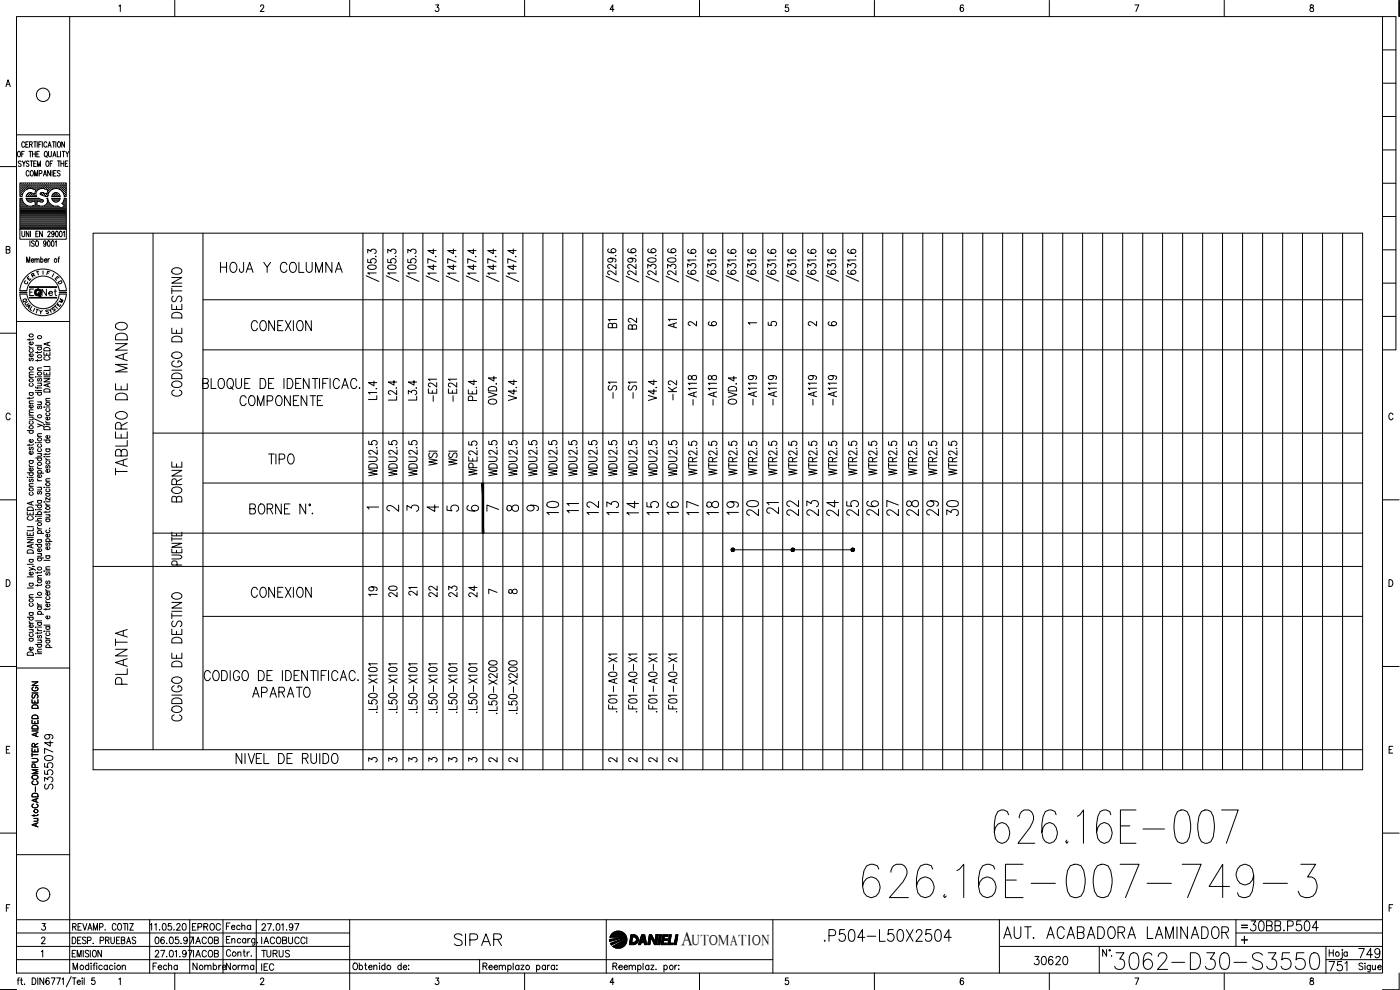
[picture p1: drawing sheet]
<svg xmlns="http://www.w3.org/2000/svg" width="420mm" height="297mm" viewBox="0 0 420 297" stroke-linecap="round" stroke-linejoin="round" font-family="sans-serif">
<defs><g id="words">
<text font-size="15.4" x="297" y="254.4">626.16E-007</text>
<text font-size="15" x="257.5" y="270.6">626.16E-007-749-3</text>
<text font-size="8.8" x="333.4" y="292.1">3062-D30-S3550</text>
<g font-size="7.1">
<text x="39.2" y="143.6" transform="rotate(-90 39.2 143.6)">TABLERO DE MANDO</text>
<text x="168.6" y="155.6" transform="rotate(-90 168.6 155.6)">10</text>
<text x="180.6" y="155.6" transform="rotate(-90 180.6 155.6)">12</text>
<text x="186.6" y="155.6" transform="rotate(-90 186.6 155.6)">13</text>
<text x="192.6" y="155.6" transform="rotate(-90 192.6 155.6)">14</text>
<text x="198.6" y="155.6" transform="rotate(-90 198.6 155.6)">15</text>
<text x="204.6" y="155.6" transform="rotate(-90 204.6 155.6)">16</text>
<text x="210.6" y="155.6" transform="rotate(-90 210.6 155.6)">17</text>
<text x="216.6" y="155.6" transform="rotate(-90 216.6 155.6)">18</text>
<text x="222.6" y="155.6" transform="rotate(-90 222.6 155.6)">19</text>
<text x="228.6" y="155.9" transform="rotate(-90 228.6 155.9)">20</text>
<text x="240.6" y="155.9" transform="rotate(-90 240.6 155.9)">22</text>
<text x="246.6" y="155.9" transform="rotate(-90 246.6 155.9)">23</text>
<text x="252.6" y="155.9" transform="rotate(-90 252.6 155.9)">24</text>
<text x="258.6" y="155.9" transform="rotate(-90 258.6 155.9)">25</text>
<text x="264.6" y="155.9" transform="rotate(-90 264.6 155.9)">26</text>
<text x="270.6" y="155.9" transform="rotate(-90 270.6 155.9)">27</text>
<text x="276.6" y="155.9" transform="rotate(-90 276.6 155.9)">28</text>
<text x="282.6" y="155.9" transform="rotate(-90 282.6 155.9)">29</text>
<text x="288.6" y="155.9" transform="rotate(-90 288.6 155.9)">30</text>
<text x="39.2" y="206.4" transform="rotate(-90 39.2 206.4)">PLANTA</text>
<text x="135.1" y="285">SIPAR</text>
<text x="246.2" y="283.6">.P504-L50X2504</text>
<text x="299.9" y="282.9">AUT. ACABADORA LAMINADOR</text>
</g>
<g font-size="6.6">
<text x="74.1" y="100.5">CONEXION</text>
<text x="229" y="155.2">21</text>
<text x="74.1" y="180.6">CONEXION</text>
</g>
<g font-size="6.2">
<text x="64.9" y="82.9">HOJA Y COLUMNA</text>
<text x="55.4" y="119.9" transform="rotate(-90 55.4 119.9)">CODIGO DE DESTINO</text>
<text x="70.9" y="122.8">COMPONENTE</text>
<text x="79.4" y="140.4">TIPO</text>
<text x="55.4" y="151.7" transform="rotate(-90 55.4 151.7)">BORNE</text>
<text x="169" y="155.2">11</text>
<text x="74.4" y="210.3">APARATO</text>
<text x="55.4" y="217.7" transform="rotate(-90 55.4 217.7)">CODIGO DE DESTINO</text>
<text x="16.9" y="238.1" transform="rotate(-90 16.9 238.1)">S3550749</text>
<text x="373.9" y="280.5">30BB.P504</text>
<text x="397.6" y="292.5">751</text>
<text x="406.4" y="288.6">749</text>
</g>
<text font-size="5.9" x="204.4" y="283.4">A</text>
<g font-size="5.7">
<text x="181.3" y="99.5">B1</text>
<text x="191.9" y="99.8" transform="rotate(-90 191.9 99.8)">B2</text>
<text x="199.3" y="99.5">A1</text>
<text x="131.9" y="121.7" transform="rotate(-90 131.9 121.7)">-E21</text>
<text x="137.9" y="121.7" transform="rotate(-90 137.9 121.7)">-E21</text>
<text x="149.9" y="122.4" transform="rotate(-90 149.9 122.4)">OVD.4</text>
<text x="185.9" y="120.6" transform="rotate(-90 185.9 120.6)">-S1</text>
<text x="191.9" y="120.6" transform="rotate(-90 191.9 120.6)">-S1</text>
<text x="203.9" y="121.4" transform="rotate(-90 203.9 121.4)">-K2</text>
<text x="209.9" y="122.8" transform="rotate(-90 209.9 122.8)">-A118</text>
<text x="215.9" y="122.8" transform="rotate(-90 215.9 122.8)">-A118</text>
<text x="221.9" y="122.4" transform="rotate(-90 221.9 122.4)">OVD.4</text>
<text x="227.9" y="122.8" transform="rotate(-90 227.9 122.8)">-A119</text>
<text x="233.9" y="122.8" transform="rotate(-90 233.9 122.8)">-A119</text>
<text x="245.9" y="122.8" transform="rotate(-90 245.9 122.8)">-A119</text>
<text x="251.9" y="122.8" transform="rotate(-90 251.9 122.8)">-A119</text>
<text x="113.9" y="143.9" transform="rotate(-90 113.9 143.9)">WDU2.5</text>
<text x="119.9" y="143.9" transform="rotate(-90 119.9 143.9)">WDU2.5</text>
<text x="125.9" y="143.9" transform="rotate(-90 125.9 143.9)">WDU2.5</text>
<text x="131.9" y="140.8" transform="rotate(-90 131.9 140.8)">WSI</text>
<text x="137.9" y="140.8" transform="rotate(-90 137.9 140.8)">WSI</text>
<text x="149.9" y="143.9" transform="rotate(-90 149.9 143.9)">WDU2.5</text>
<text x="155.9" y="143.9" transform="rotate(-90 155.9 143.9)">WDU2.5</text>
<text x="161.9" y="143.9" transform="rotate(-90 161.9 143.9)">WDU2.5</text>
<text x="167.9" y="143.9" transform="rotate(-90 167.9 143.9)">WDU2.5</text>
<text x="173.9" y="143.9" transform="rotate(-90 173.9 143.9)">WDU2.5</text>
<text x="179.9" y="143.9" transform="rotate(-90 179.9 143.9)">WDU2.5</text>
<text x="185.9" y="143.9" transform="rotate(-90 185.9 143.9)">WDU2.5</text>
<text x="191.9" y="143.9" transform="rotate(-90 191.9 143.9)">WDU2.5</text>
<text x="197.9" y="143.9" transform="rotate(-90 197.9 143.9)">WDU2.5</text>
<text x="203.9" y="143.9" transform="rotate(-90 203.9 143.9)">WDU2.5</text>
<text x="109.4" y="179.9">19</text>
<text x="121.4" y="179.9">21</text>
<text x="119.9" y="180.3" transform="rotate(-90 119.9 180.3)">20</text>
<text x="131.9" y="180.3" transform="rotate(-90 131.9 180.3)">22</text>
<text x="137.9" y="180.3" transform="rotate(-90 137.9 180.3)">23</text>
<text x="143.9" y="180.3" transform="rotate(-90 143.9 180.3)">24</text>
<text x="309" y="290.7">30620</text>
</g>
<g font-size="5.3">
<text x="11.3" y="90">Net</text>
<text x="56.4" y="280.5">EPROC</text>
</g>
<g font-size="4.9">
<text x="115" y="154.5">2</text>
<text x="121" y="154.5">3</text>
<text x="127" y="154.5">4</text>
<text x="133" y="154.5">5</text>
<text x="139" y="154.5">6</text>
<text x="145" y="154.5">7</text>
<text x="151" y="154.5">8</text>
<text x="157" y="154.5">9</text>
<text x="44.8" y="292.1">Fecha</text>
<text x="56.8" y="288.2">IACOB</text>
<text x="56.8" y="292.1">Nombre</text>
<text x="66.7" y="292.1">Norma</text>
<text x="77.3" y="288.2">TURUS</text>
</g>
<g font-size="4.4">
<text x="205.3" y="99.1">2</text>
<text x="211.3" y="99.1">6</text>
<text x="229.3" y="99.1">5</text>
<text x="241.3" y="99.1">2</text>
<text x="247.3" y="99.1">6</text>
<text x="109.4" y="230">3</text>
<text x="115.4" y="230">3</text>
<text x="121.4" y="230">3</text>
<text x="127.4" y="230">3</text>
<text x="133.3" y="230">3</text>
<text x="139.3" y="230">3</text>
<text x="145.3" y="230">2</text>
<text x="151.3" y="230">2</text>
<text x="181.3" y="230">2</text>
<text x="187.3" y="230">2</text>
<text x="193.3" y="230">2</text>
<text x="199.3" y="230">2</text>
<text x="207.6" y="283.4">UTOMATION</text>
</g>
<g font-size="4">
<text x="12.7" y="83.6">F</text>
<text x="6" y="86.4">C</text>
<text x="7.1" y="85.4">E</text>
<text x="16.2" y="86.4">D</text>
<text x="6.3" y="92.8">U</text>
<text x="6.7" y="93.8">A</text>
<text x="16.6" y="92.1">M</text>
<text x="145.3" y="179.2">7</text>
<text x="151.3" y="179.2">8</text>
</g>
<g font-size="3.5">
<text x="5.6" y="91.7">Q</text>
<text x="109" y="154.2">1</text>
<text x="371.5" y="279.4">=</text>
</g>
<text font-size="3.1" x="223.3" y="98.4">1</text>
</g></defs>
<!-- layer: XR-FG100|CART -->
<g fill="none" stroke="#000" stroke-width=".3">
<path d="M5 5h409.9v287h-409.9zM20.9 5v287M35.7 1.8l.4-.3v2M52.5 .1v4.9M78.2 1.9l.2-.3 .4-.1 .4 .6-1.1 1.4h1.1M104.9 .1v4.9M130.8 1.5h.9l-.5 .7a.61 .61 0 0 1 .5 1 .61 .61 0 0 1-1.1-.1M157.4 .1v4.9M184.3 2.8h-1.2l.8-1.3v2M209.9 .1v4.9M236.6 1.5h-.8l-.1 .8a.62 .62 0 0 1 .9 0 .62 .62 0 0 1-.1 .9 .62 .62 0 0 1-.9-.1M262.4 .1v4.9"/>
<path d="M289.1 1.8l-.5-.3a1.15 1.15 0 0 0 .1 2 .57 .57 0 0 0 .5-.9 .57 .57 0 0 0-1-.1v.3M314.9 .1v4.9M340.6 1.5h1.2l-.9 2M367.4 .1v4.9M393.3 1.6v.5a.72 .72 0 0 1 .8 .5 .72 .72 0 0 1-.3 .9 .64 .64 0 0 1-.7-.7 .64 .64 0 0 1 .8-.6l.3-.3-.1-.3zM414.9 5h4v100h-4M414.9 15h4M419.9 .1v4.9M1.8 26l.6-2.1 .7 2.1M2 25.3h.8M414.9 35h4M414.9 25h4"/>
<path d="M0 50h5M5 40.5h15.9M5.5 45.4a.86 .86 0 0 1 .7 .8 .86 .86 0 0 1-.7 .9 1.14 1.14 0 0 1 0-1.7zM6.1 56.8h.1M6.1 56.2h.1M6.1 55.5h.1M6.1 57.4h.1M6.1 58.1h.1M6.1 58.7h.1M6.1 60h.5M6.1 59.6h.4M6.3 57.1h.1"/>
<path d="M6.3 56.5h.1M6.3 55.8h.1M6.3 55.2h.1M6.3 57.7h.1M6.3 58.4h.1M6.3 48.5l-.2-.2-.6 .2v.3l.8 .7-.2 .4-.6-.2M6.3 55.1v.2M6.3 55.7v.2M6.3 56.4v.1M6.3 57v.2M6.3 57.6v.2M6.3 58.3v.1"/>
<path d="M6.5 46.2h.5M6.6 59h-.6v-4.1h13.9v4.1h-.6M6.6 59.5h-.6v9.3h13.9v-9.3h-.6M6.6 56.8h.2M6.6 56.2h.2M6.6 55.5h.2M6.6 57.4h.2M6.6 58.1h.1M6.6 59.5l.2 .7M6.7 48.3l.5 .8 .4-.8M6.7 55.4v.2M6.7 56.1v.1"/>
<path d="M6.7 56.7v.2M6.7 57.3v.2M6.7 58v.2M6.8 58.2l-.2 .7M6.9 57.1h.2M6.9 56.5h.2M6.9 55.8h.2M6.9 55.2h.2M7 55.1v.2M7 55.7v.2M7 56.4v.1M7 57v.2"/>
<path d="M7.2 49.1v.8M7.2 56.8h.2M7.2 56.2h.2M7.2 55.5h.2M7.3 45.4h-.8v1.7M7.3 55.4v.2M7.3 56.1v.1M7.3 56.7v.2M7.4 42.9a.47 .47 0 0 0-.6-.4 .47 .47 0 0 0-.3 .7v.3a.47 .47 0 0 0 .3 .7 .47 .47 0 0 0 .6-.4M7.5 56.5h.2M7.5 55.8h.2M7.5 55.2h.2"/>
<path d="M7.6 55.1v.2M7.6 55.7v.2M7.6 56.4v.1M7.7 43.3h.5M7.8 59.5h3.8l1.1 .4M7.8 59h3.2M7.9 59.5v.3M7.9 56.8h.1M7.9 56.2h.1M7.9 55.5h.1M7.9 59.8l.5 .6 .6 .2 1.4-.3 .3 1.2a2.7 2.7 0 0 1-2.8 .1l-.6-.5-.5-.9M8 55.4v.2"/>
<path d="M8 56.1v.1M8 56.7v.1M8 59.6h3.6M8 58.7h.1M8.1 60h4.5M8.2 56.5h.1M8.2 55.8h.1M8.2 55.2h.1M8.2 58.4h.1M8.3 55.1v.2M8.3 55.7v.2M8.3 56.4v.1"/>
<path d="M8.3 58.3v.1M8.5 42.5h-.8v1.7h.8M8.5 56.2h.2M8.5 55.5h.2M8.5 58.7h.2M8.6 58.1h.1M8.6 55.4v.2M8.6 56.1v.1M8.6 58v.2M8.6 58.6v.2M8.7 48.5a.41 .41 0 0 0-.7-.2 .41 .41 0 0 0 .1 .7l.5 .3a.42 .42 0 0 1-.1 .6 .42 .42 0 0 1-.6-.2M8.7 45.4h.8"/>
<path d="M8.7 51.6a.46 .46 0 0 0-.5-.4 .46 .46 0 0 0-.4 .6v.4a.47 .47 0 0 0 .3 .6 .47 .47 0 0 0 .6-.4M8.8 56.5h.2M8.8 55.8h.2M8.8 55.2h.2M8.8 58.4h.2M8.8 43.3h.8l.1-.6-.9-.2v1.7M8.9 55.1v.2M8.9 55.7v.2M8.9 56.4v.1M8.9 58.3v.1M9.1 48.3h.8M9.1 45.4v1.7"/>
<path d="M9.1 56.2h.2M9.1 55.5h.2M9.1 58.1h.2M9.1 58.7h.2M9.2 55.4v.2M9.2 56.1v.1M9.2 58v.2M9.2 58.6v.2M9.3 43.3l.4 .9M9.3 51.3l.1-.1a.86 .86 0 0 1 .7 .8 .86 .86 0 0 1-.7 .8 1.09 1.09 0 0 1-.1-1.5zM9.4 56.5h.2M9.4 55.8h.2"/>
<path d="M9.4 55.2h.2M9.4 58.4h.2M9.4 48.3v1.6M9.5 55.1v.2M9.5 55.7v.2M9.5 56.4v.1M9.5 58.3v.1M9.7 46.2h.9M9.7 45.4v1.7M9.8 56.2h.1M9.8 55.5h.1M9.8 58.7h.1"/>
<path d="M9.8 56.7l1 .3-.4 1.2-1.6-.4-.6 .4-.3 .7M9.9 56.7a2.52 2.52 0 0 0-3.1 1.5M9.9 55.4v.2M9.9 56.1v.1M9.9 58.1v.1M9.9 58.6v.2M10.1 56.5h.1M10.1 55.8h.1M10.1 55.2h.1M10.1 58.4h.1M10.1 49.1h.5M10.1 42.5h.8"/>
<path d="M10.2 55.1v.2M10.2 55.7v.2M10.2 56.4v.1M10.2 58.3v.1M10.4 52.8v-1.6l.4 1.6 .5-1.6v1.6M10.4 56.8h.2M10.4 56.2h.2M10.4 55.5h.2M10.4 58.7h.2M10.5 42.5v1.7M10.5 55.4v.2M10.5 56.1v.1"/>
<path d="M10.5 56.7v.1M10.5 58.6v.2M10.5 58.1h.1M10.6 45.4v1.7M10.7 56.5h.2M10.7 55.8h.2M10.7 55.2h.2M10.8 55.1v.2M10.8 55.7v.2M10.8 56.4v.1M10.8 57.1h.1M10.9 48.3h-.8v1.6h.8"/>
<path d="M11 56.8h.2M11 56.2h.2M11 55.5h.2M11 46.2h.5M11.1 55.4v.2M11.1 56.1v.1M11.1 56.7v.2M11.2 42.5v1.7M11.2 49.9v-1.6l.5 1.6 .4-1.6v1.6M11.3 56.5h.2M11.3 55.8h.2M11.3 55.2h.2"/>
<path d="M11.4 55.1v.2M11.4 55.7v.2M11.4 56.4v.1M11.5 56.9a1.46 1.46 0 0 0-.5 2M11.6 43.3h.5M11.7 56.2h.2M11.7 55.5h.2M11.8 52.1l.7-.1v-.7l-.7-.1v1.6M11.8 55.4v.2M11.8 56.1v.1M11.8 45.4h-.8v1.7h.8M12 56.5h.1"/>
<path d="M12 55.8h.1M12 55.2h.1M12.1 55.1v.2M12.1 55.7v.2M12.1 56.4v.1M12.1 58v.3l1 .4M12.3 56.2h.2M12.3 55.5h.2M12.3 58.1h.2M12.4 42.5h-.8v1.7M12.4 55.4v.2M12.4 56.1v.1"/>
<path d="M12.4 58v.2M12.6 56.5h.2M12.6 55.8h.2M12.6 55.2h.2M12.6 58.4h.2M12.7 42.5v1.7M12.7 55.1v.2M12.7 55.7v.2M12.7 56.4v.1M12.7 58.3v.1M12.8 59.9l.2 .4-.3 .3M13 56.2h.1"/>
<path d="M13 55.5h.1M13 58.1h.1M13 52.8l.5-1.6 .5 1.6M13 55.4v.2M13 56.1v.1M13 58v.2M13.2 58.7l1.1 .3M13.2 52.3h.6M13.3 56.5h.1M13.3 55.8h.1M13.3 55.2h.1M13.3 58.4h.1"/>
<path d="M13.3 55.1v.2M13.3 55.7v.2M13.3 56.4v.1M13.3 58.3v.1M13.4 56.7l1 .3-.4 1.2-1.1-.4-.8 .2M13.5 56.7l-1.1-.1-.9 .3M13.5 45.5l.1-.1a.86 .86 0 0 1 .6 .8 .86 .86 0 0 1-.6 .9 1.2 1.2 0 0 1-.1-1.6zM13.6 56.2h.2M13.6 55.5h.2M13.6 58.7h.2M13.7 55.4v.2M13.7 56.1v.1"/>
<path d="M13.7 58.6v.2M13.8 46.8l.4 .4M13.9 56.5h.2M13.9 55.8h.2M13.9 55.2h.2M13.9 58.4h.2M14 55.1v.2M14 55.7v.2M14 56.4v.1M14 58.3v.1M14.1 42.9a.47 .47 0 0 0-.6-.4 .47 .47 0 0 0-.3 .7v.3a.47 .47 0 0 0 .3 .7 .47 .47 0 0 0 .6-.4M14.1 59.5h.2"/>
<path d="M14.1 59.5a1.59 1.59 0 0 1-1.3 2.3M14.1 48.3a.86 .86 0 0 1 .6 .8 .86 .86 0 0 1-.6 .8 1.14 1.14 0 0 1 0-1.6zM14.2 58.7h.1M14.2 56.8h.2M14.2 56.2h.2M14.2 55.5h.2M14.2 58.1h.2M14.3 55.4v.2M14.3 56.1v.1M14.3 56.7v.2M14.3 58v.2M14.3 58.9a2.49 2.49 0 0 1 2.5-2.4 2.49 2.49 0 0 1 2.5 2.4"/>
<path d="M14.3 59.5l.2 .7M14.4 57.4h.1M14.4 44.2l.5-1.7 .5 1.7M14.5 57.1h.2M14.5 56.5h.2M14.5 55.8h.2M14.5 55.2h.2M14.6 45.4v1.2l.3 .5 .5-.3v-1.4M14.6 43.6h.6M14.6 57.6l-.1 .1M14.6 55.1v.2M14.6 55.7v.2"/>
<path d="M14.6 56.4v.1M14.6 57v.2M14.9 56.8h.1M14.9 56.2h.1M14.9 55.5h.1M14.9 55.4v.2M14.9 56.1v.1M14.9 56.7v.2M15.1 49.1h.4M15.2 51.2v1.6l-.9-1.6v1.6M15.2 56.5h.1M15.2 55.8h.1"/>
<path d="M15.2 55.2h.1M15.2 55.1v.2M15.2 55.7v.2M15.2 56.4v.1M15.5 56.2h.2M15.5 55.5h.2M15.5 59h2.5M15.5 59.5h2.5M15.6 59.5v.3M15.6 56.7l-.1 .1M15.6 55.4v.2M15.6 56.1v.1"/>
<path d="M15.6 51.2v1.6M15.6 59.8l.8 .7M15.7 59.6h2.2M15.7 42.5h.8M15.8 56.5h.2M15.8 55.8h.2M15.8 55.2h.2M15.8 60h1.9M15.8 48.3h-.7v1.6M15.9 47.1l.4-1.7 .5 1.7M15.9 55.1v.2M15.9 55.7v.2"/>
<path d="M15.9 56.4v.1M16 58.4h-.1M16 46.5h.6M16.1 52h.5M16.1 56.2h.2M16.1 55.5h.2M16.1 58.7h.2M16.1 42.5v1.7M16.2 55.4v.2M16.2 56.1v.1M16.2 58.1v.1M16.2 58.6v.2"/>
<path d="M16.3 58.1h.1M16.3 57.9l1.1 .1 .7 .9M16.4 57.9l-.6 .4-.2 .6M16.4 56.5h.2M16.4 55.8h.2M16.4 55.2h.2M16.4 58.4h.2M16.5 55.1v.2M16.5 55.7v.2M16.5 56.4v.1M16.5 58.3v.1M16.8 56.2h.1"/>
<path d="M16.8 55.5h.1M16.8 58.1h.1M16.8 58.7h.1M16.8 42.5v1.7M16.8 51.2h-.7v1.6h.7M16.8 55.4v.2M16.8 56.1v.1M16.8 58v.2M16.8 58.6v.2M17.1 56.5h.1M17.1 55.8h.1M17.1 55.2h.1"/>
<path d="M17.1 58.4h.1M17.1 55.1v.2M17.1 55.7v.2M17.1 56.4v.1M17.1 58.3v.1M17.2 45.4v1.7h.7M17.2 48.3h.9M17.4 56.2h.2M17.4 55.5h.2M17.4 58.7h.2M17.5 55.4v.2M17.5 56.1v.1"/>
<path d="M17.5 58.6v.2M17.6 42.5a.86 .86 0 0 1 .6 .9 .86 .86 0 0 1-.6 .8 1.14 1.14 0 0 1 0-1.7zM17.7 48.3v1.6M17.7 56.5h.2M17.7 55.8h.2M17.7 55.2h.2M17.8 55.1v.2M17.8 55.7v.2M17.8 56.4v.1M18 59.8l-.7 .7-1 .1M18 51.4l-.3-.2-.5 .2 .1 .4 .6 .4 .1 .4-.3 .2-.5-.2M18 56.8h.2"/>
<path d="M18 56.2h.2M18 55.5h.2M18.1 59.5l-.1 .3M18.1 55.4v.2M18.1 56.1v.1M18.1 56.7v.2M18.2 45.4v1.7M18.3 49.1h.8M18.3 48.3v1.6M18.3 56.5h.2M18.3 55.8h.2M18.3 55.2h.2"/>
<path d="M18.4 57l.1 .1M18.4 55.1v.2M18.4 55.7v.2M18.4 56.4v.1M18.7 56.8h.1M18.7 56.2h.1M18.7 55.5h.1M18.7 45.4h.8M18.8 57.3v.1M18.8 55.4v.2M18.8 56.1v.1M18.8 56.7v.2"/>
<path d="M19 57.1h.1M19 56.5h.1M19 55.8h.1M19 55.2h.1M19 57.7h.1M19 45.4v1.7M19 55.1v.2M19 55.7v.2M19 56.4v.1M19 57v.2M19 57.6v.2M19.1 48.3v1.6"/>
<path d="M19.3 59.5l-.2 .7M19.3 56.8h.2M19.3 56.2h.2M19.3 55.5h.2M19.3 57.4h.2M19.3 58.1h.2M19.3 60h.5M19.3 42.5v1.7l-.8-1.7v1.7M19.3 58.7h.2M19.3 59.6h.5M19.4 55.4v.2M19.4 56.1v.1"/>
<path d="M19.4 56.7v.2M19.4 57.3v.2M19.4 58v.2M19.4 58.6v.2M19.6 57.1h.2M19.6 56.5h.2M19.6 55.8h.2M19.6 55.2h.2M19.6 57.7h.2M19.6 58.4h.2M19.6 49.1h.5M19.7 55.1v.2"/>
<path d="M19.7 55.7v.2M19.7 56.4v.1M19.7 57v.2M19.7 57.6v.2M19.7 58.3v.1M19.7 45.4l.5 .8 .5-.8M20.2 46.2v.9M20.4 48.3h-.8v1.6h.8M414.9 55h4M414.9 45h4M1.9 74.9l.9-.1 .1-.6-1-.3v2.1l1-.2v-.7l-.3-.2M6 68.8v3h13.9v-3"/>
<path d="M6.1 64.4h13.7M6.1 64.1h13.7M6.1 63.8h13.7M6.1 63.4h13.7M6.1 63.1h13.7M6.1 62.8h13.7M6.1 62.5h12.1M6.1 62.2h11.7M6.1 61.9h2.3M6.1 61.5h1.6M6.1 61.2h1.2M6.1 60.9h.9"/>
<path d="M6.1 60.6h.7M6.1 60.3h.6M6.1 64.7h13.7M6.1 65.1h13.7M6.1 65.3h13.7M6.1 65.7h13.7M6.1 66h13.7M6.1 66.3h13.7M6.1 66.6h13.7M6.1 67h13.7M6.1 67.3h13.7M6.1 67.6h13.7"/>
<path d="M6.1 67.9h13.7M6.1 68.2h13.7M6.1 68.5h13.7M6.6 69.4v1.2l.3 .4 .5-.4v-1.2M8 78.7v-1.6l.5 1.6 .4-1.6v1.6M8.4 60.3h1.6M8.7 69.4v1.6l-.8-1.6v1.6M9 72.2v1.7M9.1 69.4v1.6M9.4 78.1h.7l-.1-.4a.48 .48 0 0 0-.6 .5 .48 .48 0 0 0 .6 .4l.1-.1M9.8 61.9h2.1M10.3 72.5l-.6-.3-.3 .3 .1 .3a.74 .74 0 0 1 .7 1.1l-.8-.2"/>
<path d="M10.5 77.9l.3-.3 .2 .1 .1 1M10.5 77.6v1.1M10.5 60.3h.7M10.6 60.6h.5M10.6 60.9h.4M10.7 61.5h.3M10.7 61.2h.2M10.8 70.2h.4M10.9 72.3l.1-.1a.88 .88 0 0 1 .6 .9 .88 .88 0 0 1-.6 .8 1.07 1.07 0 0 1-.1-1.6zM11.1 77.9l.3-.3 .3 .1 .1 1M11.5 69.4h-.7v1.6h.7M11.6 60.3h1.3"/>
<path d="M12.2 77.8l.2-.1a.47 .47 0 0 1 .5 .5 .47 .47 0 0 1-.5 .4l-.2-.1M12.2 77.1v1.6M12.6 60.6l-1.3-.3-.3 1.2 1.8 .4M12.7 69.4v1.6l-.8-1.6v1.6M13.2 61.9h2.9M13.3 78.1h.8l-.2-.4a.48 .48 0 0 0-.6 .5 .48 .48 0 0 0 .6 .4l.2-.1M13.8 61.5h1.6M13.8 72.8l-.2 .4a.46 .46 0 0 1-.6-.4 .46 .46 0 0 1 .6-.5l.2 1.3-.3 .3-.4-.2M14.1 61.2h.9M14.2 60.9h.5M14.3 60.6h.2M14.4 69.8l.2-.4 .5 .3-.8 1.3h.8"/>
<path d="M14.4 60.3h.1M14.4 72.3a.81 .81 0 0 1 .8 .7 .81 .81 0 0 1-.5 .9h-.3l-.2-.7zM14.4 77.6v1.1M14.5 60.2l.4 .7a2.92 2.92 0 0 0 2.7 1l.6 .5M14.9 77.6l-.5 .5M15.6 72.3l.1-.1a.96 .96 0 0 1 0 1.7l-.3-.7zM16.1 60.3h1.4M16.2 69.9l-.2 .4a.46 .46 0 0 1-.5-.4 .46 .46 0 0 1 .5-.4l.2 1.2-.3 .3-.4-.2M16.6 72.6l.3-.4v1.7M16.8 69.5a.81 .81 0 0 1 .8 .6 .81 .81 0 0 1-.5 .9h-.3l-.2-.7zM17.4 77.6h.4M17.9 77.1l-.3 .3v1.3"/>
<path d="M18 69.5a.81 .81 0 0 1 .8 .6 .81 .81 0 0 1-.5 .9l-.4-.3zM18.3 62.5h1.5M18.8 60.9h1M18.9 62.2h.9M18.9 61.2h.9M19 69.7l.3-.3v1.6M19 60.6h.8M19.1 60.2l-.5 .8 .7 .8M19.2 60.3h.6M19.2 61.5h.6M19.3 61.8l-1.1 .7M19.5 61.9h.3"/>
<path d="M414.9 75h4M414.9 65h4M0 100h5M5 96.5h15.9M5.9 87.7h2.1v.1h-2.1zM5.9 88.2a7 7 0 0 0 7 6.5 7 7 0 0 0 7-6.5M5.9 87.2a7 7 0 0 1 7-6.5 7 7 0 0 1 7 6.5M8.1 88.2a4.9 4.9 0 0 0 4.8 4.4 4.9 4.9 0 0 0 4.9-4.4M8.1 87.2a4.9 4.9 0 0 1 4.8-4.4 4.9 4.9 0 0 1 4.9 4.4M8.8 89.2h8.2M8.8 89.4h8.2M8.8 86.2h8.2"/>
<path d="M8.8 86h8.2M8.9 89.3h8M8.9 86.1h8M10.1 86.7h-1.2v2M10.9 92.8l.7 .2M11.9 93.1l.3 .5 .5-.4M12.2 93.6v.6M14.4 93.1l-.5-.1-.2 .2 .9 .5-.2 .4-.5-.1M15.2 93.2l.2 .5M15.3 92.6l-.1 .6-.6-.3M414.9 94.9h4M414.9 84.9h4"/>
<path d="M8.8 103.8v.4l.5 .2M8.8 101.6v.5M8.8 119.2v.5M8.8 117.8h1.2M8.8 113.2h1.2M8.8 104.4h1.2M9 117.8a.51 .51 0 0 0 0 .7 .51 .51 0 0 0 .7 0 .51 .51 0 0 0 0-.7M9 115a.52 .52 0 0 0 .3 .9 .52 .52 0 0 0 .6-.7l-.2-.2M9 107.5l-.2 .3v.4h.4l.2-.6 .3-.1 .3 .3-.3 .5M9 104.8a.51 .51 0 0 0 0 .8 .51 .51 0 0 0 .7 0 .51 .51 0 0 0 0-.8M9.7 106.2a.56 .56 0 0 1-.2 .9 .56 .56 0 0 1-.7-.6l.5-.3v.8M9.7 102.6l.2 .1a.53 .53 0 0 1-.6 .8 .53 .53 0 0 1-.4-.9h.4v.8"/>
<path d="M10 119.1l-.4 .4h-1.4M10 112.4l-1.2 .1v.3l.3 .4M10 111.6l-1.2 .1v.3l.3 .4M10 101.5l-.4 .4h-1.4M10.7 117.2h.1zM10.7 116.1l.1 .3h1.7M10.7 113.1h.1zM10.7 117.7h1.8M10.7 103.6h1.8M11.3 113.1h1.2M11.3 105.5v.5M11.3 107.9v.5"/>
<path d="M11.3 116.1v.6M11.3 117.2h1.2M11.3 115h1.2M11.3 111.2h1.2M11.3 104.1h1.2M11.5 117.7a.51 .51 0 0 0 0 .8 .51 .51 0 0 0 .7 0 .51 .51 0 0 0 0-.8M11.5 113.6l-.2 .3 .2 .5 .4-.7h.5l.1 .4-.3 .3M11.5 104.1a.58 .58 0 0 0 .3 1 .58 .58 0 0 0 .7-.7l-.3-.3M12.1 115l.4 .3-.1 .4-1.1 .1M12.5 110.4h-1.2v.4l.3 .4M12.5 107.8l-.4 .4h-1.4M12.5 105.4l-.4 .4h-1.4"/>
<path d="M13.2 113.6h1.8l-1.8 1h1.8M13.2 111.6v.9h1.8v-.9M13.2 105.7v.9h1.8v-.9M13.2 113.1h1.8M13.2 110h1.8M13.3 116.9a1.2 1.2 0 0 1 1.7 .2v.5h-1.8zM13.3 104.5a.99 .99 0 0 1 1.1-.2 .99 .99 0 0 1 .6 1h-1.8zM13.6 107a.54 .54 0 0 0-.4 .7 .54 .54 0 0 0 .6 .4h.5a.55 .55 0 0 0 .7-.4 .55 .55 0 0 0-.5-.7M14 106v.6M14 111.9v.6M14.4 102.9v.7M14.4 115.2v.7"/>
<path d="M15 119.5l-1.2 .1v.4l.3 .3M15 115l-1.8 .6 1.8 .5M15 110.3v.9h-1.8M15 102.6l-1.8 .6 1.8 .6M3 124.4a.63 .63 0 0 0-.7-.5 .63 .63 0 0 0-.5 .8v.5a.63 .63 0 0 0 .5 .8 .63 .63 0 0 0 .7-.5M8.2 129.2h1.8M8.8 139.4v.4l.5 .2M8.8 138.2h1.2M8.8 133.3v.5M8.8 125.2h1.2M8.8 124.6h1.2M8.8 121.1h1.2"/>
<path d="M9 138.2a.51 .51 0 0 0 0 .7 .51 .51 0 0 0 .7 0 .51 .51 0 0 0 0-.7M9 134.2l-.2 .3v.4h.4l.2-.6 .3-.1 .3 .3-.3 .5M9 129.2a.52 .52 0 0 0 .3 .8 .52 .52 0 0 0 .6-.7l-.2-.1M9 126.4a.51 .51 0 0 0 0 .7 .51 .51 0 0 0 .7 0 .51 .51 0 0 0 0-.7M9.6 125.2l.4 .3-.1 .4-1.1 .1M9.7 135.5a.56 .56 0 0 1-.2 .9 .56 .56 0 0 1-.7-.7l.5-.2v.8M9.7 131.9a.5 .5 0 0 1 .1 .7 .5 .5 0 0 1-.8 0 .5 .5 0 0 1 .1-.7h.2v.8M9.7 121.5a.5 .5 0 0 1 .1 .8 .5 .5 0 0 1-.8 0 .5 .5 0 0 1 .1-.8h.2v.9M10 133.2l-.4 .3h-1.4M10 123.8l-1.2 .1v.3l.3 .4M10 123h-1.2v.4l.3 .4M10 120.3h-1.2v.4l.3 .4"/>
<path d="M10.3 125.7l2.8 1.3M10.7 132.8h.1zM10.7 137.4h1.8M11.3 127.2l1.2 .4-1.2 .5M11.3 136.1h1.2M11.3 132.8h1.2M11.3 130.9h1.2M11.3 120.6h1.2M11.5 137.4a.51 .51 0 0 0 0 .7 .51 .51 0 0 0 .7 0 .51 .51 0 0 0 0-.7M11.5 134.6a.57 .57 0 0 0 .3 1 .57 .57 0 0 0 .7-.7l-.3-.3M11.5 133.3a.57 .57 0 0 0 .3 1 .57 .57 0 0 0 .7-.7l-.3-.3M11.5 121.8l-.2 .3 .2 .5 .4-.7h.5l.1 .4-.3 .3"/>
<path d="M12.1 136.1l.4 .4-.1 .3-1.1 .1M12.1 120.6l.4 .3-.1 .4-1.1 .1M12.5 130.1l-1.2 .1v.3l.3 .4M12.5 127.6l.6 .3v.2M13.2 137h.1zM13.2 122.1h.1zM13.2 132h1.8M13.3 128.2a1.2 1.2 0 0 1 1.7 .2v.5h-1.8zM13.3 127.5h.1M13.8 137.4v.4l.5 .2M13.8 126.4v.3l.5 .2M13.8 136v.5"/>
<path d="M13.8 138h1.2M13.8 137h1.2M13.8 134.7h1.2M13.8 127.4h1.2M13.8 126.9h1.2M13.8 122.1h1.2M13.8 120.3h1.2M14 139.7l-.2 .3 .2 .4 .4-.6h.5l.1 .4-.3 .2M14 138.4l-.2 .1a.56 .56 0 0 0 .6 .8 .56 .56 0 0 0 .5-.8l-.2-.1M14 134.7l-.2 .1a.56 .56 0 0 0 .6 .7 .56 .56 0 0 0 .5-.7l-.2-.1M14 132l-.2 .2a.56 .56 0 0 0 .6 .7 .56 .56 0 0 0 .5-.7l-.2-.2M14 123.9a.57 .57 0 0 0 .3 .9 .57 .57 0 0 0 .7-.7l-.3-.2"/>
<path d="M14 122.6l-.2 .2a.56 .56 0 0 0 .6 .7 .56 .56 0 0 0 .5-.7l-.2-.2M14.7 130.7l.2 .1a.53 .53 0 0 1-.5 .7 .53 .53 0 0 1-.5-.7l.4-.1v.8M14.7 125.1a.56 .56 0 0 1-.2 1 .56 .56 0 0 1-.7-.7l.5-.3v.9M15 136l-.1 .3h-1.7M418 124.4a.63 .63 0 0 0-.7-.5 .63 .63 0 0 0-.5 .8v.5a.63 .63 0 0 0 .5 .8 .63 .63 0 0 0 .7-.5M0 150h5M8.2 159.7v.9h1.8v-.9M8.2 153.6v.9h1.8v-.9M8.2 143.2h.1zM8.2 158h1.8M8.2 141.8h1.8M8.3 152.4a.99 .99 0 0 1 1.1-.2 .99 .99 0 0 1 .6 .9h-1.8z"/>
<path d="M8.6 155a.56 .56 0 0 0-.4 .6 .56 .56 0 0 0 .6 .5h.5a.57 .57 0 0 0 .7-.4 .57 .57 0 0 0-.5-.7M8.8 145.9h1.2M8.8 143.2h1.2M8.8 140h1.2M9 147.7a.51 .51 0 0 0 0 .8 .51 .51 0 0 0 .7 0 .51 .51 0 0 0 0-.8M9 143.7l-.2 .3 .2 .6 .4-.8h.5l.1 .5-.3 .3M9 141.8a.51 .51 0 0 0 0 .8 .51 .51 0 0 0 .7 0 .51 .51 0 0 0 0-.8M9 154v.5M9.4 150.7v.7M9.7 140.4a.5 .5 0 0 1 .1 .8 .5 .5 0 0 1-.8 0 .5 .5 0 0 1 .1-.8h.2v.9M10 158.4v.8h-1.8M10 150.4l-1.8 .6 1.8 .6"/>
<path d="M10 145.1l-1.2 .1v.4l.3 .3M10.7 154.9h.1zM10.7 152.9h.1zM10.7 151.5h1.8M10.7 156.3h1.8M10.7 154.4h1.8M11.3 158.1v.3l.5 .3M11.3 143.7v.3l.5 .3M11.3 140v.4l.5 .2M11.3 146.2h1.2M11.3 158.7h1.2M11.3 154.9h1.2"/>
<path d="M11.3 152.9h1.2M11.3 150.1h1.2M11.3 144.3h1.2M11.3 142h1.8M11.3 140.6h1.2M11.3 157a.54 .54 0 0 1 .8-.2 .54 .54 0 0 1 .1 .8h-.7l-.2-.2zM11.5 154.4a.51 .51 0 0 1 0-.8 .51 .51 0 0 1 .7 0 .51 .51 0 0 1 0 .8M11.5 151.5a.51 .51 0 0 0 0 .8 .51 .51 0 0 0 .7 0 .51 .51 0 0 0 0-.8M11.5 150.1a.51 .51 0 0 0 0 .8 .51 .51 0 0 0 .7 0 .51 .51 0 0 0 0-.8M11.5 147.5l-.2 .2 .2 .5 .4-.7h.5l.1 .5-.3 .2M11.5 142l-.2-.2a.56 .56 0 0 1 .6-.7 .56 .56 0 0 1 .5 .7l-.2 .2M12.1 146.2l.4 .4-.1 .3-1.1 .1"/>
<path d="M12.2 142.4a.56 .56 0 0 1-.2 1 .56 .56 0 0 1-.7-.7l.5-.3v.9M12.5 155.6h-1.2v.4l.3 .3M13.2 150.6h.1zM13.2 146.2h.1zM13.8 151v.4l.5 .2M13.8 153.4v.5M13.8 155.7h1.2M13.8 154.5h1.2M13.8 151.6h1.2M13.8 150.6h1.2M13.8 148.1h1.2M13.8 146.2h1.2"/>
<path d="M13.8 144.4h1.2M13.8 152.2a.53 .53 0 0 1 .8-.2 .53 .53 0 0 1 .1 .8h-.7l-.2-.2zM13.8 145a.54 .54 0 0 1 .8-.2 .54 .54 0 0 1 .1 .9h-.7l-.2-.3zM14 159l-.2 .2a.55 .55 0 0 0 .6 .6 .55 .55 0 0 0 .5-.6l-.2-.2M14 155.7a.57 .57 0 0 0 .3 1 .57 .57 0 0 0 .7-.7l-.3-.3M14 148.1l-.2 .1a.56 .56 0 0 0 .6 .7 .56 .56 0 0 0 .5-.7l-.2-.1M14 146.7l-.2 .1a.56 .56 0 0 0 .6 .8 .56 .56 0 0 0 .5-.8l-.2-.1M14.6 154.5l.4 .3-.1 .3-1.1 .1M14.7 140.9a.56 .56 0 0 1-.2 .9 .56 .56 0 0 1-.7-.6l.5-.3v.8M14.9 158.4l-.1 .1M15 153.3l-.1 .3-1.7 .1M15 149.3v.8l-1.2-.8v.8"/>
<path d="M15 143.6l-1.2 .1v.3l.3 .4M414.9 150h5M1.9 173.9a1.03 1.03 0 0 1 1.1 1 1.03 1.03 0 0 1-1.1 1.1zM8.2 161.8h1.8l-1.8 1h1.8M8.2 176.4h1.8M8.2 173.1h1.8M8.2 169.3h1.8M8.2 161.2h1.8M8.3 165.2a1.02 1.02 0 0 1 1.1-.2 1.02 1.02 0 0 1 .6 1h-1.8zM8.8 170.3l1.2 .4-1.2 .4M8.8 179.2h1.2M8.8 175h1.2"/>
<path d="M8.8 167.8h1.2M9 175a.51 .51 0 0 0 0 .7 .51 .51 0 0 0 .7 0 .51 .51 0 0 0 0-.7M9 167.8a.51 .51 0 0 0 0 .8 .51 .51 0 0 0 .7 0 .51 .51 0 0 0 0-.8M9 160v.6M9.4 163.5v.7M9.7 171.6a.5 .5 0 0 1 .1 .8 .5 .5 0 0 1-.8 0 .5 .5 0 0 1 .1-.8h.2v.9M9.9 169.9l.4 .1M10 178.4l-1.2 .1v.3l.3 .4M10 170.7l.6 .3v.2M10 163.3l-1.8 .6 1.8 .6M10.7 179.2h1.8M10.7 163.4h1.8"/>
<path d="M11.3 171.6v.5M11.3 175.4v.5M11.3 174h1.2M11.3 173.5h1.2M11.3 167.4h1.8M11.3 166.1h1.2M11.3 162h1.2M11.3 160h1.8M11.5 174a.51 .51 0 0 0 0 .7 .51 .51 0 0 0 .7 0 .51 .51 0 0 0 0-.7M11.5 167.4a.51 .51 0 0 0 0 .8 .51 .51 0 0 0 .7 0 .51 .51 0 0 0 0-.8M11.5 163.4a.57 .57 0 0 0 .3 .9 .57 .57 0 0 0 .7-.7l-.3-.2M11.5 162a.51 .51 0 0 0 0 .7 .51 .51 0 0 0 .7 0 .51 .51 0 0 0 0-.7"/>
<path d="M11.5 160a.57 .57 0 0 1 .3-.9 .57 .57 0 0 1 .7 .7l-.3 .2M12.1 166.1l.4 .4-.1 .3-1.1 .1M12.2 164.7a.56 .56 0 0 1-.2 .9 .56 .56 0 0 1-.7-.6l.5-.3v.8M12.5 175.3l-.1 .3h-1.7M12.5 172.7h-1.2v.4l.3 .4M12.5 171.5l-.4 .4h-1.4M13.2 171.3h.1zM13.2 168.1h1.8M13.8 176.8v.4l.5 .2M13.8 177.4h1.2M13.8 171.3h1.2M13.8 170.8h1.2"/>
<path d="M13.8 166.7h1.2M13.8 162.5h1.8M14 179.1l-.2 .1a.56 .56 0 0 0 .6 .7 .56 .56 0 0 0 .5-.7l-.2-.1M14 174.3l-.2 .3 .2 .5 .4-.7h.5l.1 .4-.3 .3M14 171.8l-.2 .3 .2 .5 .4-.7h.5l.1 .4-.3 .3M14 166.7l-.2 .2a.55 .55 0 0 0 .6 .7 .55 .55 0 0 0 .5-.7l-.2-.2M14 162.9l-.2 .3 .2 .4 .4-.6h.5l.1 .4-.3 .2M14 162.5l-.2-.2a.56 .56 0 0 1 .6-.7 .56 .56 0 0 1 .5 .7l-.2 .2M14.7 177.8l.2 .1a.54 .54 0 0 1-.6 .7 .54 .54 0 0 1-.4-.8h.4v.8M14.7 164.1l.2 .1a.54 .54 0 0 1-.5 .7 .54 .54 0 0 1-.5-.7l.4-.1v.8M14.7 160.3a.56 .56 0 0 1-.2 .9 .56 .56 0 0 1-.7-.6l.5-.3v.8M15 170l-1.2 .1v.4l.3 .3"/>
<path d="M416.9 173.9a1.03 1.03 0 0 1 1.1 1 1.03 1.03 0 0 1-1.1 1.1zM0 200h5M8.2 185.2h1.8M8.3 195.9a.99 .99 0 0 1 1.1-.3 .99 .99 0 0 1 .6 1h-1.8zM8.8 186.4v.4l.5 .2M8.8 191.5h1.2M8.8 188.9h1.2M8.8 187h1.2M8.8 183.8h1.2M9 191.5a.52 .52 0 0 0 .3 .9 .52 .52 0 0 0 .6-.7l-.2-.2M9 190.1a.51 .51 0 0 0 0 .8 .51 .51 0 0 0 .7 0 .51 .51 0 0 0 0-.8M9 185.2a.51 .51 0 0 0 0 .7 .51 .51 0 0 0 .7 0 .51 .51 0 0 0 0-.7"/>
<path d="M9 183.8a.51 .51 0 0 0 0 .7 .51 .51 0 0 0 .7 0 .51 .51 0 0 0 0-.7M9 181a.51 .51 0 0 0 0 .8 .51 .51 0 0 0 .7 0 .51 .51 0 0 0 0-.8M9.6 188.9l.4 .4-.1 .3-1.1 .1M9.7 194.2a.5 .5 0 0 1 .1 .8 .5 .5 0 0 1-.8 0 .5 .5 0 0 1 .1-.8h.2v.9M9.7 187.4a.5 .5 0 0 1 .1 .8 .5 .5 0 0 1-.8 0 .5 .5 0 0 1 .1-.8h.2v.9M10.7 196.1h.1zM10.7 188.2h.1zM10.7 193.4h1.8M10.7 186.3h1.8M11.3 188.6v.4l.5 .2M11.3 181v.3l.5 .3M11.3 192.1h1.2"/>
<path d="M11.3 196.1h1.2M11.3 195.6h1.2M11.3 189.7v.5M11.3 189.2h1.2M11.3 188.2h1.2M11.3 186.8h1.2M11.3 184.3h1.8M11.3 182.1h1.2M11.3 181.6h1.2M11.5 193.4a.57 .57 0 0 0 .3 .9 .57 .57 0 0 0 .7-.6l-.3-.3M11.5 190.7l-.2 .3 .2 .5 .4-.8h.5l.1 .5-.3 .3M11.5 186.8a.57 .57 0 0 0 .3 1 .57 .57 0 0 0 .7-.7l-.3-.3"/>
<path d="M11.5 184.3a.57 .57 0 0 1 .3-.9 .57 .57 0 0 1 .7 .6l-.3 .3M11.5 182.1a.51 .51 0 0 0 0 .7 .51 .51 0 0 0 .7 0 .51 .51 0 0 0 0-.7M12.1 192.1l.4 .3-.1 .4-1.1 .1M12.5 194.8l-1.2 .1v.3l.3 .4M12.5 189.6l-.1 .3-1.7 .1M13.2 189.4h.1zM13.2 187.6h1.8M13.8 191.1v.3l.5 .2M13.8 180.2v.4l.5 .2M13.8 194.3h1.8M13.8 192.1h1.2M13.8 191.6h1.2"/>
<path d="M13.8 189.4h1.2M13.8 188h1.2M13.8 182.6v.4M13.8 180.8h1.2M14 194.3l-.2-.1a.56 .56 0 0 1 .6-.8 .56 .56 0 0 1 .5 .8l-.2 .1M14 192.1a.52 .52 0 0 0 .3 .9 .52 .52 0 0 0 .6-.7l-.2-.2M14 189.9a.52 .52 0 0 0 .3 .8 .52 .52 0 0 0 .6-.7l-.2-.1M14 188l-.2 .2a.55 .55 0 0 0 .6 .7 .55 .55 0 0 0 .5-.7l-.2-.2M14.7 184.8l.2 .1a.54 .54 0 0 1-.6 .8 .54 .54 0 0 1-.4-.8l.4-.1v.9M14.7 181.2l.2 .1a.54 .54 0 0 1-.5 .8 .54 .54 0 0 1-.5-.8l.4-.1v.9M15 182.5l-.1 .3h-1.7M414.9 200h5"/>
<path d="M5 200.4h15.9M9.6 216.1v1h1.8v-1M9.6 209.9v1h1.8v-1M9.6 204.6h1.8l-1.8 1.1h1.8M9.6 219.3h1.8M9.6 207.9h1.8M9.7 218a.95 .95 0 0 1 1.1-.3 .95 .95 0 0 1 .6 1h-1.8zM9.7 214.9a.95 .95 0 0 1 1.1-.3 .95 .95 0 0 1 .6 1h-1.8zM9.7 211.8a.97 .97 0 0 1 1.1-.3 .97 .97 0 0 1 .6 1h-1.8zM9.9 208.4l-.3 .4 .1 .5h.6l.3-.8 .5-.1 .3 .4-.3 .7M10 206.1a.59 .59 0 0 0-.4 .7 .59 .59 0 0 0 .7 .5h.4a.58 .58 0 0 0 .7-.6 .58 .58 0 0 0-.7-.6v.4M10.5 210.3v.6"/>
<path d="M10.5 216.5v.6M11.4 219.8l-1.8 .6 1.8 .7M1.9 224.9h.6M3 223.9h-1.1v2.1h1.1M9.6 227.6h1.3l.5 .4-.3 .6-1.5 .1M9.6 224.6v1h1.8M9.6 226.4h1.8M9.6 225.9v1.1M9.7 238.3a.95 .95 0 0 1 1.1-.3 .95 .95 0 0 1 .6 1.1h-1.8zM9.7 232.9a.89 .89 0 0 1 1.1-.3 .89 .89 0 0 1 .5 .9 .89 .89 0 0 1-1.1 .4 .89 .89 0 0 1-.5-1zM10 234.3a.59 .59 0 0 0-.4 .7 .59 .59 0 0 0 .7 .4h.4a.59 .59 0 0 0 .7-.4 .59 .59 0 0 0-.4-.7M10.5 224.1l-.1-.9-.6-.1-.2 1h1.8"/>
<path d="M10.5 230.3v-1h-.7l-.2 1h1.8M10.8 239.8v.7M11.4 239.6l-1.8 .5 1.8 .7M11.4 230.9h-1.8l1.8 .6-1.8 .6h1.8M416.9 224.9h.6M418 223.9h-1.1v2.1h1.1M0 250h5M5 256.4h15.9M10 241.2a.59 .59 0 0 0-.4 .7 .59 .59 0 0 0 .7 .5h.4a.59 .59 0 0 0 .7-.5 .59 .59 0 0 0-.4-.7M10.2 245.6h1.2M10.2 244.4v.5M10.8 247.1v.8"/>
<path d="M11 245.6l.4 .3-.1 .4-1.1 .1M11.4 246.9l-1.8 .6 1.8 .6M11.4 244.3l-.4 .4h-1.4M414.9 250h5M1.9 272.4h.6M3 271.4h-1.1v2.1M5 276h409.9M5 279.9h99.9M44.9 276v16M56.9 276v16M66.9 276v16M76.9 276v16"/>
<path d="M104.9 276v21M181.9 276v16M183.9 280h3.3M184 279.9h3M184.2 279.7h2.6M184.5 279.6h2.1M184.9 279.4h1.2M231.9 276v16M299.9 276v16M370.9 279.9h44M416.9 272.4h.6M418 271.4h-1.1v2.1"/>
<path d="M0 297h5M5 284h99.9M5 287.9h226.9M5.2 294.1h.6M5.8 293.4l-.3 .1-.1 .3v1.6M6.1 294.1h.6M6.4 293.4v1.6l.1 .3 .3 .1M7.4 295.2l.1 .1M9.7 293.4a1 1 0 0 1 1.1 1 1 1 0 0 1-1.1 1zM11.3 293.4v2M13.1 293.4v2l-1.1-2v2M14.7 293.7l-.3-.3a1.1 1.1 0 0 0-.7 1 1.1 1.1 0 0 0 .7 1 .57 .57 0 0 0 .4-.9 .57 .57 0 0 0-1 0v.3"/>
<path d="M15.4 293.4h1.1l-.8 2M17 293.4h1.1l-.8 2M18.6 293.8l.4-.4v2M21.4 293l-1.5 3.1M21.7 293.4h1.1M22.3 293.4v2M23.2 294.6h.9v-.1a.53 .53 0 0 0-.7-.4 .53 .53 0 0 0-.2 .7l.4 .6 .5-.3M24.6 293.5h.2zM24.7 294.1v1.3M25.3 293.4v2M28.4 293.4h-.8l-.1 .8a.63 .63 0 0 1 .9 .1 .63 .63 0 0 1-.1 .9 .63 .63 0 0 1-.9-.2M35.7 293.8l.4-.4v2"/>
<path d="M52.5 292v5M78.2 293.9l.3-.5 .5 .1 .2 .3-.3 .7-.8 .9h1.1M130.8 293.4h.9l-.5 .8a.6 .6 0 0 1 .4 1 .6 .6 0 0 1-1-.2M143.9 287.9v4.1M157.4 292v5M182.9 282h1.8M182.9 282.1h1.3M183 282.3h.8M183 282.4h.3M183 281.8h2.3M183 281.2h4.7M183.1 281h4.9"/>
<path d="M183.1 280.9h4.8M183.2 283.1l.3 .4M183.2 280.8h4.6M183.3 280.7h4.5M183.3 283.2h.9M183.3 280.5h4.4M183.3 283.3h.6M183.4 283.5h.2M183.5 280.4h4.1M183.5 282.9h1.2M183.6 280.2h3.9M183.6 280.2a2.57 2.57 0 0 1 4.4 .9l-2 .3-.2-.2h-2.7z"/>
<path d="M183.7 280.1h3.7M183.9 282.8h1.1M183.9 284h3.2M184 281.7h1.8M184 283.9h3.3M184.1 284.2h2.8M184.2 282.6h1.1M184.3 294.8h-1.2l.8-1.4v2M184.3 283.7h3.1M184.4 284.3h2.3M184.5 283.1h-1.3l3.2-1.2 .2 .2-3.1 1.4M184.5 283.6h3"/>
<path d="M184.6 282.5h1M184.7 284.4h1.7M184.7 283.5h2.9M185 282.4h.9M185 283.3h2.7M185 281.6h1.1M185.2 283.2h2.6M185.3 282.3h.8M185.5 283.1h2.4M185.7 282.9h2.2M185.7 282.1h.7M185.9 281.3h.7"/>
<path d="M185.9 282.8h2.1M186 281.5l.1 .1-3.1 .9v-.6M186 281.5l-3.1 .4M186.1 282h.4M186.2 282.6h1.8M186.2 281.6l1.1-.1-.9 .3zM186.3 281.7h.4M186.4 282.5h1.6M186.4 281.6h.7M186.6 282.4h1.5M186.7 282.1h1.4M186.8 282h1.3"/>
<path d="M186.8 282.3h1.3M186.9 281.3h.3M186.9 281.5h.3M187.1 281.8h1M187.4 281.7h.7M187.6 281.5h.5M187.7 281.6h.4M188 281.3h.1M188 281.3l-1.4 .8M188.1 281.3a2.61 2.61 0 0 1-1.1 2.8 2.61 2.61 0 0 1-3.1-.1l3-1.7-.3-.2M188.9 283.3h1.8M188.9 283.1h2.2"/>
<path d="M188.9 283.2h2M189 282.8h2.3M189 282.9h2.2M189 282.5h.6M189 282.6h.6M189.1 282.3h.6M189.1 282.4h.6M189.1 282h.6M189.1 282.1h.6M189.1 281.8h.6M189.1 281.7h.6M189.2 281.6h.6"/>
<path d="M189.2 281.5h.6M189.2 281.3h.6M189.3 281.2l1.1-.1a.78 .78 0 0 1 .6 .8 .78 .78 0 0 1-.6 .8h-.8l.3-1.5M189.3 281h2M189.3 280.9h1.9M189.3 280.8h1.8M189.4 280.7h1.4M189.4 280.5h1.1M190.4 280.4h-1l-.5 3h1.5M190.4 280.4a1.5 1.5 0 0 1 1.2 1.5 1.5 1.5 0 0 1-1.2 1.5M190.5 281.2h.9M190.5 282.6h.9"/>
<path d="M190.7 281.3h.7M190.8 282.5h.7M190.8 281.5h.7M190.9 282.4h.6M190.9 281.6h.7M190.9 282.3h.7M191 281.7h.6M191 282h.6M191 281.8h.6M191 282.1h.6M191.6 283.3h.6M191.7 283.2h.6"/>
<path d="M191.7 283.1h.7M191.8 282.9h.6M191.8 282.8h2.1M191.9 282.6h2M191.9 282.5h2M191.9 282.4h1.9M192 282.3h.6M192 282.1h.7M192.1 282h.6M192.1 281.8h.6M192.2 281.7h.6M192.2 281.6h.6"/>
<path d="M192.3 281.5h.6M192.3 281.3h.6M192.4 281.2h1.2M192.4 281h1.2M192.4 280.9h1.1M192.5 280.8h1M192.5 280.7h1M192.6 280.4h.9l.6 3h-.6l-.2-.6h-.9l-.2 .6h-.6zM192.6 280.5h.9M193 281.2l.2 1.1h-.6zM193 281.5h.7M193 281.3h.6"/>
<path d="M193.1 281.6h.6M193.1 281.8h.7M193.1 281.7h.6M193.2 282h.6M193.2 282.1h.6M193.2 282.3h.6M193.4 282.9h.6M193.4 283.1h.6M193.4 283.2h.6M193.5 283.3h.6M194.4 283.3h.7M194.5 283.1h.6"/>
<path d="M194.5 283.2h.6M194.5 282.8h.7M194.5 282.9h.6M194.6 282.5h.6M194.6 282.6h.6M194.6 282.3h.6M194.6 282.4h.6M194.6 282h.7M194.6 282.1h.6M194.7 281.8h.6M194.7 281.7h.6M194.7 281.6h.7"/>
<path d="M194.7 281.5h.7M194.8 281.3h1.2M194.8 281.2h1.1M194.8 281h1M194.9 280.9h.8M194.9 280.8h.8M194.9 280.4h.6l1.1 2.2 .3-2.2h.6h-.6h.6l-.5 3h-.6l-1-2.1-.4 2.1h-.6zM194.9 280.7h.7M195.5 281.5h.5M195.5 281.6h.6M195.6 280.5h-.7l-.5 2.9M195.6 281.7h.5"/>
<path d="M195.7 281.8h.5M195.7 282h.6M195.8 282.1h.5M195.9 282.3h.5M195.9 282.4h.6M196 282.5h1.2M196 282.6h1.1M196.1 282.8h1M196.2 282.9h.9M196.3 283.1h.8M196.3 283.2h.8M196.4 283.3h.6"/>
<path d="M196.6 282.3h.6M196.6 282.4h.6M196.6 282h.7M196.6 282.1h.6M196.7 281.8h.6M196.7 281.7h.6M196.7 281.6h.6M196.7 281.5h.7M196.8 281.3h.6M196.8 281.2h.6M196.8 281h.6M196.8 280.9h.6"/>
<path d="M196.8 280.8h.7M196.8 280.7h.7M197.4 283.2h.7M197.4 283.3h.6M197.5 282.9h.6M197.5 283.1h.6M197.5 282.6h.7M197.5 282.8h.6M197.6 282.4h.6M197.6 282.5h.6M197.6 282.1h.6M197.6 282.3h.6"/>
<path d="M197.7 282h.6M197.7 281.8h.6M197.7 281.7h.6M197.7 281.6h.6M197.7 281.5h.7M197.8 281.3h.6M197.8 281.2h.6M197.8 281h.6M197.8 280.9h.7M197.9 280.8h.6M197.9 280.7h.6M197.9 280.4h.6l-.5 3h-.6z"/>
<path d="M197.9 280.5h.6M198.4 283.3h1.7M198.5 283.2h1.6M198.5 282.9h.6M198.5 283.1h1.6M198.5 282.6h.6M198.5 282.8h.6M198.6 282.4h.5M198.6 282.5h.5M198.6 282.1h1.6M198.6 282.3h.6M198.7 282h1.6"/>
<path d="M198.7 281.8h1.6M198.7 281.7h1.6M198.7 281.6h.6M198.8 281.5h.5M198.8 281.3h.5M198.8 281.2h.5M198.8 281h.6M198.8 280.9h1.6M198.9 280.8h1.6M198.9 280.7h1.6M198.9 280.4h1.6l-.1 .6h-1l-.1 .7h1l-.1 .5h-1l-.1 .7h1l-.1 .5h-1.6zM198.9 280.5h1.6"/>
<path d="M200.4 283.3h1.6M200.4 283.1h1.7M200.4 283.2h1.7M200.5 282.9h.5M200.5 282.6h.6M200.5 282.8h.6M200.6 282.4h.5M200.6 282.5h.5M200.6 282.1h.6M200.6 282.3h.6M200.7 282h.5M200.7 281.8h.5"/>
<path d="M200.7 281.7h.6M200.7 281.6h.6M200.7 281.5h.6M200.7 281.3h.6M200.8 281.2h.5M200.8 281h.6M200.8 280.9h.6M200.9 280.8h.5M200.9 280.7h.5M200.9 280.4h.6l-.5 2.5h1.1l-.1 .5h-1.6zM200.9 280.5h.6M202.4 283.3h.6"/>
<path d="M202.4 283.1h.6M202.4 283.2h.6M202.4 282.8h.7M202.4 282.9h.6M202.5 282.5h.6M202.5 282.6h.6M202.5 282.3h.7M202.5 282.4h.7M202.6 282.1h.6M202.6 282h.6M202.6 281.8h.6M202.6 281.7h.6"/>
<path d="M202.6 281.6h.7M202.7 281.5h.6M202.7 281.3h.6M202.7 281.2h.6M202.7 281h.7M202.8 280.9h.6M202.8 280.8h.6M202.8 280.7h.6M202.8 280.5h.7M202.9 280.4h.6l-.6 3h-.5zM209.9 292v5M236.6 293.4h-.8l-.1 .9a.62 .62 0 0 1 .9 0 .62 .62 0 0 1-.1 .9 .62 .62 0 0 1-.9-.2"/>
<path d="M262.4 292v5M289.1 293.7l-.5-.3a1.17 1.17 0 0 0 .1 2 .56 .56 0 0 0 .6-.5 .56 .56 0 0 0-.5-.6 .56 .56 0 0 0-.6 .5M299.9 284h115M314.9 292v5M329.9 284v8M340.6 293.4h1.2l-.9 2M367.4 292v5M373.5 280.9v2.2M393.3 293.5v.6a.72 .72 0 0 1 .8 .4 .72 .72 0 0 1-.3 .9 .64 .64 0 0 1-.7-.6 .64 .64 0 0 1 .8-.6l.3-.3-.1-.4zM397.9 287.9h17M419.9 292v5h-5"/>
<circle cx="12.9" cy="28.5" r="2.01"/>
<circle cx="16.7" cy="78.1" r=".49"/>
<circle cx="9.3" cy="110.5" r=".56"/>
<circle cx="9.3" cy="114.1" r=".56"/>
<circle cx="9.3" cy="100.6" r=".56"/>
<circle cx="11.8" cy="112.1" r=".56"/>
<circle cx="11.8" cy="106.9" r=".56"/>
<circle cx="11.8" cy="101.1" r=".56"/>
<circle cx="9.3" cy="128.2" r=".56"/>
<circle cx="11.8" cy="131.8" r=".56"/>
<circle cx="11.8" cy="124.9" r=".56"/>
<circle cx="11.8" cy="139.2" r=".56"/>
<circle cx="14.3" cy="121.2" r=".56"/>
<circle cx="9.3" cy="146.8" r=".56"/>
<circle cx="11.8" cy="170.6" r=".56"/>
<circle cx="11.8" cy="178.1" r=".56"/>
<circle cx="14.3" cy="176" r=".56"/>
<circle cx="9.3" cy="180.1" r=".56"/>
<circle cx="10.8" cy="243.4" r=".57"/>
<circle cx="12.9" cy="268.4" r="2.01"/>
</g>
<!-- layer: CART -->
<g fill="none" stroke="#000" stroke-width=".3">
<path d="M9.6 216.1v1h1.8v-1M9.6 209.9v1h1.8v-1M9.6 204.6h1.8l-1.8 1.1h1.8M9.6 219.3h1.8M9.6 207.9h1.8M9.7 218a.95 .95 0 0 1 1.1-.3 .95 .95 0 0 1 .6 1h-1.8zM9.7 214.9a.95 .95 0 0 1 1.1-.3 .95 .95 0 0 1 .6 1h-1.8zM9.7 211.8a.97 .97 0 0 1 1.1-.3 .97 .97 0 0 1 .6 1h-1.8zM9.9 208.4l-.3 .4 .1 .5h.6l.3-.8 .5-.1 .3 .4-.3 .7M10 206.1a.59 .59 0 0 0-.4 .7 .59 .59 0 0 0 .7 .5h.4a.58 .58 0 0 0 .7-.6 .58 .58 0 0 0-.7-.6v.4M10.5 210.3v.6M10.5 216.5v.6"/>
<path d="M11.4 219.8l-1.8 .6 1.8 .7M9.6 227.6h1.3l.5 .4-.3 .6-1.5 .1M9.6 224.6v1h1.8M9.6 226.4h1.8M9.6 225.9v1.1M9.7 238.3a.95 .95 0 0 1 1.1-.3 .95 .95 0 0 1 .6 1.1h-1.8zM9.7 232.9a.89 .89 0 0 1 1.1-.3 .89 .89 0 0 1 .5 .9 .89 .89 0 0 1-1.1 .4 .89 .89 0 0 1-.5-1zM10 234.3a.59 .59 0 0 0-.4 .7 .59 .59 0 0 0 .7 .4h.4a.59 .59 0 0 0 .7-.4 .59 .59 0 0 0-.4-.7M10.5 224.1l-.1-.9-.6-.1-.2 1h1.8M10.5 230.3v-1h-.7l-.2 1h1.8M10.8 239.8v.7M11.4 239.6l-1.8 .5 1.8 .7"/>
<path d="M11.4 230.9h-1.8l1.8 .6-1.8 .6h1.8M10 241.2a.59 .59 0 0 0-.4 .7 .59 .59 0 0 0 .7 .5h.4a.59 .59 0 0 0 .7-.5 .59 .59 0 0 0-.4-.7M10.2 245.6h1.2M10.2 244.4v.5M10.8 247.1v.8M11 245.6l.4 .3-.1 .4-1.1 .1M11.4 246.9l-1.8 .6 1.8 .6M11.4 244.3l-.4 .4h-1.4M78.6 277.6l.2-.4 .5-.1 .4 .6-1.2 1.4h1.3M80.3 277.1h1.1l-.8 2M82 279h.2M83.1 277.2l.4-.1a1.22 1.22 0 0 1 0 2h-.1a1.37 1.37 0 0 1-.3-1.9z"/>
<path d="M84.5 277.5l.5-.4v2M86 279h.1M87.9 277.8a.59 .59 0 0 1-.7 .5 .59 .59 0 0 1-.5-.7 .59 .59 0 0 1 .7-.5 1.17 1.17 0 0 1 0 2l-.5-.2M88.5 277.1h1.2l-.9 2M12.4 285.5l.4-.4v2M21.7 286.1h.6M22.7 285.1h-1v2h1M23.2 287.1v-2l.5 2 .6-2v2M25 285.1v2M26.6 285.4l-.4-.3-.6 .3 .1 .5 .9 .5v.5l-.4 .2-.6-.2M27.1 285.1v2M28 285.2l.2-.1a1.02 1.02 0 0 1 .7 1 1.02 1.02 0 0 1-.7 1 1.38 1.38 0 0 1-.2-1.9z"/>
<path d="M30.4 285.1v2l-1-2v2M46.6 285.6l.2-.4 .5-.1 .3 .6-1.1 1.4h1.2M48.2 285.1h1.2l-.8 2M51.1 285.2l.2-.1a1.04 1.04 0 0 1 .7 1 1.04 1.04 0 0 1-.7 1 1.37 1.37 0 0 1-.2-1.9zM52.5 285.5l.5-.4v2M55.9 285.8a.58 .58 0 0 1-.8 .5 .58 .58 0 0 1-.2-.9 .58 .58 0 0 1 .9 0l.1 .4a.93 .93 0 0 1-.7 1.3l-.4-.2M78.5 281.2v2M79.2 283.2l.7-2 .7 2M79.2 290.1h.7M79.5 282.5h.8M80.3 289.2h-1.1v2h1.1M82.2 289.6a.67 .67 0 0 0-.8-.4 .67 .67 0 0 0-.5 .7v.5a.67 .67 0 0 0 .5 .8 .67 .67 0 0 0 .8-.5"/>
<path d="M82.4 281.6a.67 .67 0 0 0-.8-.4 .67 .67 0 0 0-.5 .7v.5a.67 .67 0 0 0 .5 .8 .67 .67 0 0 0 .8-.5M83.3 281.2h.1a1 1 0 0 1 .9 1 1 1 0 0 1-.9 1 1.24 1.24 0 0 1-.1-2zM84.8 282.1l1.1-.1v-.7l-1.1-.1v2l1.1-.1 .1-.6-.4-.4M86.6 281.2v1.4l.5 .6 .6-.3 .1-1.7M89.8 281.6a.67 .67 0 0 0-.8-.4 .67 .67 0 0 0-.5 .7v.5a.67 .67 0 0 0 .5 .8 .67 .67 0 0 0 .8-.5M91.6 281.6a.65 .65 0 0 0-.8-.4 .65 .65 0 0 0-.5 .7v.5a.65 .65 0 0 0 .5 .8 .65 .65 0 0 0 .8-.5M92.1 281.2v2M373.5 280.9v2.2"/>
<circle cx="10.8" cy="243.4" r=".57"/>
</g>
<!-- layer: XR-FG100|CART-ES -->
<g fill="none" stroke="#000" stroke-width=".3">
<path d="M69 276.9h-1.1v2M69.5 278.2h1a.54 .54 0 0 0-.7-.6 .54 .54 0 0 0-.3 .8l.4 .5 .6-.2M72.1 277.9a.59 .59 0 0 0-.9 0 .59 .59 0 0 0 0 .8 .59 .59 0 0 0 .9 0M72.6 278l.4-.4 .4 .1 .1 1.2M72.6 276.9v2M75.2 277.9a.6 .6 0 0 0-.9-.1 .6 .6 0 0 0 0 .9 .6 .6 0 0 0 .9 0M75.2 277.6v1.3M21.9 290.9v-1.9l.7 1.9 .7-1.9v1.9M26.6 289.9a.58 .58 0 0 0-.8-.1 .58 .58 0 0 0 0 .9 .58 .58 0 0 0 .8-.1M26.6 289v1.9M27.3 289v.1zM27.3 289.6v1.3"/>
<path d="M27.9 289.6h.6M28.6 289h-.3l-.1 .3v1.6M29 289v.1zM29 289.6v1.3M30.7 289.9a.6 .6 0 0 0-.9-.1 .6 .6 0 0 0 0 .9 .6 .6 0 0 0 .9-.1M32.2 289.9a.58 .58 0 0 0-.8-.1 .58 .58 0 0 0 0 .9 .58 .58 0 0 0 .8-.1M32.2 289.6v1.3M33.9 289.9a.6 .6 0 0 0-.9-.1 .6 .6 0 0 0 0 .9 .6 .6 0 0 0 .9-.1M34.5 289v.1zM34.5 289.6v1.3M36.7 290l.4-.4 .4 .1 .1 1.2M36.7 289.6v1.3"/>
<path d="M69 281h-1.1v1.9h1.1M69.2 285.4a.65 .65 0 0 0-.8-.5 .65 .65 0 0 0-.5 .8v.5a.65 .65 0 0 0 .5 .7 .65 .65 0 0 0 .8-.4M69.6 282l.4-.4 .4 .1 .1 1.2M69.6 281.6v1.3M71.4 286l.4-.4 .4 .1 .1 1.2M71.4 285.6v1.3M72.2 281.9a.58 .58 0 0 0-.8-.1 .58 .58 0 0 0 0 .9 .58 .58 0 0 0 .8-.1M73 285.6h.6M73.2 284.9v1.6l.1 .3 .4 .1M73.7 281.9a.58 .58 0 0 0-.8-.1 .58 .58 0 0 0 0 .9 .58 .58 0 0 0 .8-.1M73.7 281.6v1.3M74.2 285.6v1.3"/>
<path d="M74.4 281.6v1.3M74.9 285.6l-.4 .1-.3 .5M75.1 281.6l-.5 .1-.2 .5M76.5 281.6l-.1 1.8-.2 .2-.5-.1M76.5 281.9a.58 .58 0 0 0-.8-.1 .58 .58 0 0 0 0 .9 .58 .58 0 0 0 .8-.1M106.1 289.2l.2-.2a1 1 0 0 1 1.1 .7 1 1 0 0 1-.6 1.2 1.05 1.05 0 0 1-.9-.6 1.05 1.05 0 0 1 .2-1.1zM107.8 289.9a.58 .58 0 0 1 .9-.1 .58 .58 0 0 1 0 .9 .58 .58 0 0 1-.9-.1M107.8 289v1.9M109.4 289.6h.6M109.7 289v1.6l.1 .3h.3M110.7 290.2h1l-.1-.4a.58 .58 0 0 0-.8 .1 .58 .58 0 0 0 .1 .8 .58 .58 0 0 0 .8-.1M112.2 290l.4-.4 .4 .1 .1 1.2"/>
<path d="M112.2 289.6v1.3M113.8 289h.2zM113.9 289.6v1.3M115.5 289.9a.58 .58 0 0 0-.8-.1 .58 .58 0 0 0 0 .9 .58 .58 0 0 0 .8-.1M115.5 289v1.9M120.4 289.9a.58 .58 0 0 0-.8-.1 .58 .58 0 0 0 0 .9 .58 .58 0 0 0 .8-.1M120.4 289v1.9M121 290.2h1v-.4a.58 .58 0 0 0-.8 .1 .58 .58 0 0 0 0 .8 .58 .58 0 0 0 .8-.1M122.6 289.6v.2zM122.6 290.7v.2zM144.9 289.9l1.1-.1v-.7l-1.1-.1v1.9M145.5 289.9l.6 1"/>
<path d="M146.7 290.2h1v-.4a.58 .58 0 0 0-.9 .1 .58 .58 0 0 0 .1 .8 .58 .58 0 0 0 .8-.1M148.3 290.2h1l-.1-.4a.6 .6 0 0 0-.8 .1 .6 .6 0 0 0 .1 .8 .6 .6 0 0 0 .8-.1M149.8 290l.4-.4 .5 .1v1.2M149.8 289.6v1.3M150.7 290l.5-.4 .4 .1 .1 1.2M152.4 289.9a.58 .58 0 0 1 .8-.1 .58 .58 0 0 1 0 .9 .58 .58 0 0 1-.8-.1M152.4 289.6v2M154 289v1.9M155.7 289.9a.6 .6 0 0 0-.8-.1 .6 .6 0 0 0 0 .9 .6 .6 0 0 0 .8-.1M155.7 289.6v1.3M156.3 289.6h1l-1 1.3h1M161 289.9a.58 .58 0 0 1 .9-.1 .58 .58 0 0 1 0 .9 .58 .58 0 0 1-.9-.1"/>
<path d="M161 289.6v2M163.7 289.9a.58 .58 0 0 0-.8-.1 .58 .58 0 0 0 0 .9 .58 .58 0 0 0 .8-.1M163.7 289.6v1.3M164.3 289.6v1.3M165 289.6l-.5 .1-.2 .5M166.5 289.9a.6 .6 0 0 0-.9-.1 .6 .6 0 0 0 0 .9 .6 .6 0 0 0 .9-.1M166.5 289.6v1.3M167.1 289.6v.2zM167.1 290.7v.2zM183.9 289.9l1.1-.1v-.7l-1.1-.1v1.9M184.5 289.9l.6 1M185.7 290.2h1.1l-.1-.4a.6 .6 0 0 0-.9 .1 .6 .6 0 0 0 .1 .8 .6 .6 0 0 0 .9-.1"/>
<path d="M187.3 290.2h1l-.1-.4a.58 .58 0 0 0-.8 .1 .58 .58 0 0 0 .1 .8 .58 .58 0 0 0 .8-.1M188.8 290l.4-.4 .5 .1v1.2M188.8 289.6v1.3M189.7 290l.5-.4 .4 .1 .1 1.2M191.4 289.9a.58 .58 0 0 1 .8-.1 .58 .58 0 0 1 0 .9 .58 .58 0 0 1-.8-.1M191.4 289.6v2M193 289v1.9M194.7 289.9a.58 .58 0 0 0-.8-.1 .58 .58 0 0 0 0 .9 .58 .58 0 0 0 .8-.1M194.7 289.6v1.3M195.3 289.6h1l-1 1.3h1M196.8 290.7l.2 .2M199.3 289.9a.58 .58 0 0 1 .8-.1 .58 .58 0 0 1 0 .9 .58 .58 0 0 1-.8-.1"/>
<path d="M199.3 289.6v2M202.5 289.6v1.3M203.2 289.6l-.4 .1-.3 .5M203.7 289.6v.2zM203.7 290.7v.2zM400.1 284.9v2M402.8 284.9v.2zM409 289.2l-.4-.2-.8 .2 .2 .5 .9 .5v.7h-.6l-.5-.3M409.7 289.6v1.3M411.3 289.6l-.1 1.8-.3 .2-.4-.1M411.3 289.9a.58 .58 0 0 0-.9-.1 .58 .58 0 0 0 0 .9 .58 .58 0 0 0 .9-.1M411.9 289.6v1.3h.5l.4-.3"/>
<path d="M412.8 289.6v1.3M413.5 290.2h1l-.1-.4a.58 .58 0 0 0-.8 .1 .58 .58 0 0 0 .1 .8 .58 .58 0 0 0 .8-.1"/>
<circle cx="24.6" cy="290.2" r=".64"/>
<circle cx="35.6" cy="290.2" r=".64"/>
<circle cx="70.3" cy="286.2" r=".64"/>
<circle cx="116.7" cy="290.2" r=".65"/>
<circle cx="158.3" cy="290.2" r=".65"/>
<circle cx="201.5" cy="290.2" r=".64"/>
</g>
<!-- layer: CA_XR700|CART -->
<g fill="none" stroke="#000" stroke-width=".3">
<path d="M419.9 .1v4.9M27.9 70h381v161h-381zM45.9 70v154.9M60.9 70v154.9M108.9 70v161M114.9 70v161M120.9 70v161M126.9 70v161M132.9 70v161M138.9 70v161M144.9 70v161M150.9 70v161"/>
<path d="M156.9 70v161M162.9 70v161M168.9 70v161M174.9 70v161M180.9 70v161M186.9 70v161M192.9 70v161M198.9 70v161M204.9 70v161M210.9 70v161M216.9 70v161M222.9 70v161"/>
<path d="M228.9 70v161M234.9 70v161M240.9 70v161M246.9 70v161M252.9 70v161M258.9 70v161M264.9 70v161M270.9 70v161M276.9 70v161M282.9 70v161M288.9 70v161M294.9 70v161"/>
<path d="M300.9 70v161M306.9 70v161M312.9 70v161M318.9 70v161M324.9 70v161M330.9 70v161M336.9 70v161M342.9 70v161M348.9 70v161M354.9 70v161M360.9 70v161M366.9 70v161"/>
<path d="M372.9 70v161M378.9 70v161M384.9 70v161M390.9 70v161M396.9 70v161M402.9 70v161M60.9 89.9h348M60.9 105h348M45.9 129.9h363M45.9 160h363M60.9 144.9h348M27.9 170h381"/>
<path d="M60.9 184.9h348M27.9 224.9h381M0 297h5"/>
</g>
<!-- layer: CA_XR700|CART-ES -->
<g fill="none" stroke="#000" stroke-width=".3">
<path d="M60.8 115h1.1a.72 .72 0 0 0 .6-.7 .72 .72 0 0 0-.6-.7h-1.1v3h1.1a.8 .8 0 0 0 .6-.8 .8 .8 0 0 0-.6-.8M63.4 113.6v3h1.4M65.9 113.7a.97 .97 0 0 1 1.1 0 .97 .97 0 0 1 .4 1 1.3 1.3 0 0 1-1.2 1.9 1.97 1.97 0 0 1-.3-2.9zM68.6 113.7a1 1 0 0 1 1 0 1 1 0 0 1 .5 1v.7a.99 .99 0 0 1-1 1.2 .99 .99 0 0 1-1-1.2 1.88 1.88 0 0 1 .5-1.7zM70.8 113.6v2.1a.85 .85 0 0 0 .8 .9 .85 .85 0 0 0 .9-.9v-2.1M73.4 115h1M75 113.6h-1.6v3M78.1 113.6h.8a1.72 1.72 0 0 1 0 3h-.8zM80.6 115h1M82.2 113.6h-1.6v3M85.2 113.6v3M86.2 113.6h.8a1.72 1.72 0 0 1 0 3h-.8z"/>
<path d="M88.7 115h1M90.3 113.6h-1.6v3M92.8 113.6v3l-1.7-3v3M93.7 113.6h1.7M94.6 113.6v3M95.9 113.6v3M96.9 115h.9M98.5 113.6h-1.6v3M99.1 113.6v3M101.9 114.3a.88 .88 0 0 0-1.4-.6 1.97 1.97 0 0 0 .3 2.9 .9 .9 0 0 0 1.1-.7M102.6 116.6l.9-3 1 3M103 115.6h1.2"/>
<path d="M107.1 114.3a.93 .93 0 0 0-1.2-.7 .93 .93 0 0 0-.7 1.1v.7a.93 .93 0 0 0 .7 1.2 .93 .93 0 0 0 1.2-.7M107.9 116.3v.3l.1-.2M51.6 159.7v1.1h3v-1.1M75 152.6l1.4-.1 .3-.5-.2-.5-.4-.3h-1.1v3h1.1a.8 .8 0 0 0 .6-.8 .8 .8 0 0 0-.6-.8M78 151.4l.2-.2a1.43 1.43 0 0 1 1.1 2.3 .88 .88 0 0 1-1.3 .6l-.5-1v-.8zM80.2 152.6l1.4-.1 .3-.5-.2-.5-.4-.3h-1.1v3M81 152.6l.9 1.6M84.4 151.2v3l-1.7-3v3M85.4 152.6h1M87 151.2h-1.6v3h1.6M91.7 151.2v3l-1.7-3v3M92.8 151.3h.3v.4h-.3z"/>
<path d="M93.8 153.9l-.2 .2h.3M51.6 166.5h2.1l.9 .5-.5 .6-2.5 .1M51.6 164.7v1.1h3v-1.1M51.6 163h3l-3 1.2h3M51.6 161.7h3M51.6 161.1v1.2M53 160.1v.7M53 165.1v.7M53.1 169.5l-.1-1-.5-.2-.8 .2-.1 1h3M63.1 201.9a.89 .89 0 0 0-1.3-.5 1.93 1.93 0 0 0 .2 2.8 .9 .9 0 0 0 1.1-.7M64.1 201.6l.5-.4a1.43 1.43 0 0 1 1.1 2.3 .93 .93 0 0 1-1.2 .7 .93 .93 0 0 1-.7-1.1zM66.5 201.2a1.61 1.61 0 0 1 1.7 1 1.61 1.61 0 0 1-.5 1.9l-1.2 .1z"/>
<path d="M69.1 201.2v3M71.9 201.9a.93 .93 0 0 0-1.1-.7 .93 .93 0 0 0-.7 1.1 1.3 1.3 0 0 0 1.1 1.9 1.01 1.01 0 0 0 .7-1.1h-.7M72.8 201.6a.95 .95 0 0 1 1.2-.3 .95 .95 0 0 1 .5 1v.8a.99 .99 0 0 1-.9 1.1 .99 .99 0 0 1-1-1.1zM77.6 201.2a1.58 1.58 0 0 1 1.7 1.1 1.58 1.58 0 0 1-.9 1.9h-.8zM80.1 202.6h1M81.7 201.2h-1.6v3M84.8 201.2v3M85.7 201.2a1.61 1.61 0 0 1 1.7 1 1.61 1.61 0 0 1-.5 1.9l-1.2 .1zM88.3 202.6h.9M89.8 201.2h-1.5v3M92.2 201.2v3l-1.6-3v3M93.2 201.2h1.8"/>
<path d="M94.1 201.2v3M95.4 201.2v3M96.4 202.6h1M98 201.2h-1.6v3M98.6 201.2v3M101.4 201.9a.93 .93 0 0 0-1.1-.7 .93 .93 0 0 0-.7 1.1 1.3 1.3 0 0 0 1.2 1.9l.6-.7M102.1 204.2l1-3 1 3M102.4 203.2h1.3M106.6 201.9a.89 .89 0 0 0-1.4-.5 1.93 1.93 0 0 0 .3 2.8 .9 .9 0 0 0 1.1-.7M107.4 203.9l-.1 .2h.3M72.6 226.1v3l-1.7-3v3M73.5 226.1v3"/>
<path d="M74.5 226.1l1 3 .9-3M76.9 227.5h1M78.5 226.1h-1.6v3h1.6M79.2 226.1v3h1.5M83.6 226.1a1.59 1.59 0 0 1 1.7 .9 1.59 1.59 0 0 1-.5 1.9l-1.2 .2zM86.1 227.5h1M87.7 226.1h-1.6v3h1.6M90.8 227.5l1.4-.1 .3-.5-.3-.7-1.4-.1v3M91.6 227.5l.9 1.6M93.3 226.1v2.1a.85 .85 0 0 0 .8 .9 .85 .85 0 0 0 .9-.9v-2.1M96 226.1v3M96.9 226.1a1.59 1.59 0 0 1 1.8 .9 1.59 1.59 0 0 1-.5 1.9l-1.3 .2z"/>
<path d="M100 226.2a.97 .97 0 0 1 1 .1 .97 .97 0 0 1 .4 .9v.8a.99 .99 0 0 1-.9 1.1 .99 .99 0 0 1-1-1.1v-.8z"/>
</g>
<!-- layer: 0 -->
<g fill="none" stroke="#000" stroke-width=".3">
<path d="M110.4 77.8v.9l1.1 .2a.78 .78 0 0 1 0-1.1 .78 .78 0 0 1 1.1 0 .78 .78 0 0 1 0 1.1h-.2M110.4 75.9v-1.1l.9 .6a.73 .73 0 0 1 1.1-.6 .73 .73 0 0 1 0 1.3M110.5 79.8l1-.3a1.18 1.18 0 0 1 1.4 .7 1.64 1.64 0 0 1-2.5 0zM112.8 76.8l.1 .1h-.3M116.4 77.8v.9l1.1 .2a.75 .75 0 0 1 0-1.1 .75 .75 0 0 1 1.1 .1 .75 .75 0 0 1-.2 1M116.4 75.9v-1.1l.9 .6a.73 .73 0 0 1 1.2-.6 .73 .73 0 0 1-.1 1.3M116.5 79.8l1-.3a1.11 1.11 0 0 1 1.4 .7 1.59 1.59 0 0 1-2.5 0zM118.7 76.8l.2 .1h-.2M122.4 77.8v.9l1 .2a.78 .78 0 0 1 .1-1.1 .78 .78 0 0 1 1.1 0 .78 .78 0 0 1 0 1.1h-.2M122.4 75.9v-1.1l.9 .6a.75 .75 0 0 1 1.1-.6 .75 .75 0 0 1 0 1.3M122.5 79.8l.9-.3a1.13 1.13 0 0 1 1.5 .7 1.59 1.59 0 0 1-2.5 0zM124.8 76.8l.1 .1h-.3"/>
<path d="M130 79.4v1.5l-1.6-1h2.5M130 74.7v1.4l-1.6-.9h2.5M130.8 76.9l.1 .1h-.3M130.9 78.6l-2.5-1v1.4M136.1 79.4v1.5l-1.7-1h2.5M136.1 74.7v1.4l-1.7-.9h2.5M136.8 76.9l-.1 .1M136.9 78.6l-2.5-1v1.4M142.1 79.4v1.5l-1.7-1h2.5M142.1 74.7v1.4l-1.7-.9h2.5M142.7 76.9l.2 .1h-.2M142.9 78.6l-2.5-1v1.4"/>
<path d="M148 79.4v1.5l-1.6-1h2.5M148 74.7v1.4l-1.6-.9h2.5M148.8 76.9l.1 .1h-.3M148.9 78.6l-2.5-1v1.4M154.1 79.4v1.5l-1.7-1h2.5M154.1 74.7v1.4l-1.7-.9h2.5M154.8 76.9l.1 .1h-.3M154.9 78.6l-2.5-1v1.4M182.8 74.7l-.3 .1-.1 .5a1.45 1.45 0 0 0 2.5-.1 .73 .73 0 0 0-.9-.6 .73 .73 0 0 0-.5 1l.6 .2M183.2 77.5a.64 .64 0 0 1 .7 .7 .64 .64 0 0 1-.8 .5l-.7-.6a1.49 1.49 0 0 1 2.5-.1l-.4 .6M184.7 76.6l.2 .1h-.2M184.9 79.3v1.3l-1.6-1.2h-.5l-.3 .1-.1 .6 .6 .4"/>
<path d="M188.7 74.7l-.3 .6a1.47 1.47 0 0 0 2.5-.1 .75 .75 0 0 0-.9-.6 .75 .75 0 0 0-.6 1l.6 .2M189.2 77.5a.64 .64 0 0 1 .7 .7 .64 .64 0 0 1-.8 .5l-.6-.3v-.6a1.85 1.85 0 0 1 2.4 .2l-.4 .6M190.8 76.6l.1 .1h-.3M190.9 79.3v1.3l-1.2-.9-.9-.3-.3 .1-.1 .6 .6 .4M194.5 77.6l1-.2a1.1 1.1 0 0 1 1.4 .7 1.68 1.68 0 0 1-2.5 0zM194.7 74.7l-.3 .6a1.47 1.47 0 0 0 2.5-.1 .75 .75 0 0 0-.9-.6 .75 .75 0 0 0-.5 1l.5 .2M196.8 76.6l.1 .1h-.3M200.5 77.6l1-.2a1.17 1.17 0 0 1 1.4 .5v.2a1.67 1.67 0 0 1-2.5 0zM200.7 74.7l-.2 .1-.1 .5a1.6 1.6 0 0 0 2.5 0 .72 .72 0 0 0-.9-.7 .72 .72 0 0 0-.5 1l.6 .2M202.8 76.6l-.2 .1M206.8 74.9l-.3 .1-.1 .5a1.47 1.47 0 0 0 2.5-.2 .74 .74 0 0 0-.9-.5 .74 .74 0 0 0-.6 .9l.7 .3M208.7 76.8v.2v-.1"/>
<path d="M208.9 78h-2.5l.4 .5M212.7 74.9l-.3 .6a1.49 1.49 0 0 0 2.5-.2 .71 .71 0 0 0-1-.5 .71 .71 0 0 0-.2 1.1l.3 .1M214.8 76.8v.2l-.2-.1M214.9 78h-2.5l.5 .5M218.7 74.9l-.2 .1-.1 .5a1.49 1.49 0 0 0 2.5-.2 .71 .71 0 0 0-1-.5 .71 .71 0 0 0-.2 1.1l.3 .1M220.8 76.8v.2l-.2-.1M220.9 78h-2.5l.5 .5M224.7 74.9l-.2 .1-.1 .5a1.92 1.92 0 0 0 2.4 .2 .7 .7 0 0 0-.7-.9 .7 .7 0 0 0-.6 .9l.6 .3M226.8 76.8v.2l-.1-.1M226.9 78h-2.5l.5 .5M230.7 74.9l-.3 .6a1.67 1.67 0 0 0 2.5 0 .74 .74 0 0 0-.9-.7 .74 .74 0 0 0-.6 .9l.6 .3M232.7 76.8v.2l-.1-.1"/>
<path d="M232.9 78h-2.5l.4 .5M236.7 74.9l-.3 .6a1.49 1.49 0 0 0 2.5-.2 .71 .71 0 0 0-1-.5 .71 .71 0 0 0-.2 1.1l.3 .1M238.8 76.8v.2l-.2-.1M238.9 78h-2.5l.5 .5M242.7 74.9l-.2 .1-.1 .5a1.49 1.49 0 0 0 2.5-.2 .73 .73 0 0 0-1-.6 .73 .73 0 0 0-.2 1.2l.4 .1M244.8 76.8v.2l-.2-.1M244.9 78h-2.5l.5 .5M248.8 74.9l-.3 .1-.1 .5a1.47 1.47 0 0 0 2.5-.2 .72 .72 0 0 0-.9-.5 .72 .72 0 0 0-.5 .9l.6 .3M250.7 76.8l.2 .1h-.2M250.9 78h-2.5l.4 .5M254.7 74.9l-.3 .6a1.67 1.67 0 0 0 2.5 0 .74 .74 0 0 0-.9-.7 .74 .74 0 0 0-.6 .9l.6 .3M256.8 76.8v.2l-.2-.1"/>
<path d="M256.9 78h-2.5l.4 .5M109.9 82.7l3.8 1.7M112.9 81.9h-2.5l.5 .5M115.9 82.7l3.8 1.7M118.9 81.9h-2.5l.4 .5M121.9 82.7l3.8 1.7M124.9 81.9h-2.5l.5 .5M127.9 82.8l3.8 1.7M130.9 81.9h-2.5l.5 .5M133.9 82.8l3.8 1.7M136.9 81.9h-2.5l.5 .5M139.9 82.8l3.8 1.7"/>
<path d="M142.9 81.9h-2.5l.4 .5M145.9 82.8l3.8 1.7M148.9 81.9h-2.5l.5 .5M151.9 82.8l3.8 1.7M154.9 81.9h-2.5l.5 .5M181.9 82.9l3.8 1.7M184.9 81.2v1.3l-1.6-1.1-.5-.1-.3 .1-.1 .6 .6 .4M187.9 82.9l3.8 1.7M190.9 81.2v1.3l-1.2-.9-.9-.3-.3 .1-.1 .6 .6 .4M193.9 82.9l3.8 1.7M194.4 80.4v-1l.9 .5a.73 .73 0 0 1 1.2-.6 .73 .73 0 0 1-.1 1.3M196.9 81.2v1.3l-1.2-.9-.8-.3-.4 .1-.1 .6 .6 .4"/>
<path d="M199.9 82.9l3.8 1.7M200.4 80.4v-1l.9 .5a.73 .73 0 0 1 1.2-.6 .73 .73 0 0 1-.1 1.3M202.9 81.2v1.3l-1.8-1.2-.7 .3 .1 .6 .5 .2M205.9 82.7l3.8 1.7M206.4 80.2v-1.1l.9 .6a.74 .74 0 0 1 1.2-.6 .74 .74 0 0 1-.1 1.3M206.8 81.2l-.3 .1-.1 .4a1.45 1.45 0 0 0 2.5-.1 .75 .75 0 0 0-.9-.5 .75 .75 0 0 0-.6 .9l.7 .3M211.9 82.7l3.8 1.7M212.4 80.2v-1.1l.9 .6a.75 .75 0 0 1 1.2-.6 .75 .75 0 0 1-.1 1.3M212.7 81.2l-.3 .5a1.47 1.47 0 0 0 2.5-.1 .75 .75 0 0 0-.9-.5 .75 .75 0 0 0-.6 .9l.6 .3M217.9 82.7l3.8 1.7M218.4 80.2v-1.1l.9 .6a.74 .74 0 0 1 1.2-.6 .74 .74 0 0 1-.1 1.3M218.7 81.2l-.2 .1-.1 .4a1.53 1.53 0 0 0 2.1 .5l.3-.2a.71 .71 0 0 0-.7-.9 .71 .71 0 0 0-.6 .9l.5 .3"/>
<path d="M223.9 82.7l3.8 1.7M224.4 80.2v-1.1l.9 .6a.74 .74 0 0 1 1.2-.6 .74 .74 0 0 1-.1 1.3M224.7 81.2l-.2 .1-.1 .4a1.6 1.6 0 0 0 2.5 0 .72 .72 0 0 0-.9-.6 .72 .72 0 0 0-.5 .9l.6 .3M229.9 82.7l3.8 1.7M230.4 80.2v-1.1l1 .6a.74 .74 0 0 1 1.1-.6 .74 .74 0 0 1-.1 1.3M230.7 81.2l-.3 .5a1.47 1.47 0 0 0 2.5-.1 .75 .75 0 0 0-.9-.5 .75 .75 0 0 0-.6 .9l.6 .3M235.9 82.7l3.8 1.7M236.4 80.2v-1.1l.9 .6a.75 .75 0 0 1 1.2-.6 .75 .75 0 0 1-.1 1.3M236.7 81.2l-.3 .5a1.47 1.47 0 0 0 2.5-.1 .75 .75 0 0 0-.9-.5 .75 .75 0 0 0-.6 .9l.6 .3M241.9 82.7l3.8 1.7M242.4 80.2v-1.1l.9 .6a.74 .74 0 0 1 1.2-.6 .74 .74 0 0 1-.1 1.3M242.7 81.2l-.2 .1-.1 .4a1.53 1.53 0 0 0 2.1 .5l.3-.2a.71 .71 0 0 0-.7-.9 .71 .71 0 0 0-.6 .9l.6 .3"/>
<path d="M247.9 82.7l3.8 1.7M248.4 80.2v-1.1l.9 .6a.74 .74 0 0 1 1.2-.6 .74 .74 0 0 1-.1 1.3M248.8 81.2l-.3 .1-.1 .4a1.45 1.45 0 0 0 2.5-.1 .73 .73 0 0 0-.9-.5 .73 .73 0 0 0-.5 .9l.6 .3M253.9 82.7l3.8 1.7M254.4 80.2v-1.1l.9 .6a.76 .76 0 0 1 1.2-.6 .76 .76 0 0 1-.1 1.3M254.7 81.2l-.3 .5a1.47 1.47 0 0 0 2.5-.1 .75 .75 0 0 0-.9-.5 .75 .75 0 0 0-.6 .9l.6 .3M112.2 114.3v1.5l-1.6-1h2.5M112.9 116.5l.2 .1h-.3M113.1 118.7v1.2h-2.5M113.1 117.8h-2.5l.4 .4M118.2 114.2v1.4l-1.7-1h2.5M119 116.3l-.2 .1"/>
<path d="M119 118.9v1.1h-2.5M119 117.1v1.3l-1.1-.9a.68 .68 0 0 0-1-.3 .68 .68 0 0 0-.2 .9l.4 .2M122.6 118.2v-1l.9 .6a.73 .73 0 0 1 1.2-.6 .73 .73 0 0 1-.1 1.2M124.2 114.2v1.4l-1.6-1h2.5M124.9 116.3l.2 .1h-.3M125.1 118.9v1.1h-2.5M140.5 117v1.2h2.5v-1.2M141.7 117.4v.8M142.2 114v1.4l-1.7-.9h2.5M143 116.2l-.2 .1M152.6 118.6l2.5 .8-2.5 .8M154.2 116.9v1.4l-1.6-1h2.5"/>
<path d="M154.2 114v1.4l-1.6-.9h2.5M154.9 116.2l.2 .1h-.3M194.6 118.6l2.5 .8-2.5 .8M196.2 116.9v1.4l-1.6-1h2.5M196.2 114v1.4l-1.6-.9h2.5M196.9 116.2l.2 .1h-.3M140.7 137.1v1.2h2.5v-1.2M140.7 132.5v1h1a.77 .77 0 0 1 .1-1 .77 .77 0 0 1 1.1 0 .77 .77 0 0 1 .1 1l-.3 .1M141.9 120.2l-.3-1.3-.9 .1-.2 1.2h2.5M141.9 137.6v.7M143 134.4l.2 .1h-.2M143.2 135.2v1.3l-1.2-1a.68 .68 0 0 0-.9-.2 .68 .68 0 0 0-.3 .9l.5 .2"/>
<path d="M206.7 132.5v1l1 .1a.77 .77 0 0 1 .1-1 .77 .77 0 0 1 1.1 0 .77 .77 0 0 1 .1 1l-.3 .1M206.7 139.6h2.5M206.7 138.9v1.4M207.9 138.5l-.2-1.1-.3-.2-.6 .2-.1 1.1h2.5M209 134.4l.2 .2h-.2M209.2 135.2v1.4l-1.2-1a.68 .68 0 0 0-1-.3 .68 .68 0 0 0-.2 1l.5 .2M209.2 137.2l-1.3 .7M212.7 132.5v1l1 .1a.76 .76 0 0 1 .1-1 .76 .76 0 0 1 1.1 0 .76 .76 0 0 1 0 1l-.2 .1M212.7 139.6h2.5M212.7 138.9v1.4M213.9 138.5l-.2-1.1-.8-.1-.2 1.2h2.5M215.1 134.4l.1 .2h-.3"/>
<path d="M215.2 135.2v1.4l-1.2-1-.9-.3-.3 .2-.1 .6 .6 .4M215.2 137.2l-1.3 .7M218.7 132.5v1l1.1 .1a.76 .76 0 0 1 0-1 .76 .76 0 0 1 1.1 0 .76 .76 0 0 1 0 1l-.2 .1M218.7 139.6h2.5M218.7 138.9v1.4M219.9 138.5l-.1-1.1-.4-.2-.6 .2-.1 1.1h2.5M221.1 134.4l.1 .2h-.3M221.2 135.2v1.4l-1.2-1-.8-.3-.4 .2-.1 .6 .6 .4M221.2 137.2l-1.3 .7M224.7 132.5v1l1.1 .1a.76 .76 0 0 1 0-1 .76 .76 0 0 1 1.1 0 .76 .76 0 0 1 0 1l-.2 .1M224.7 139.6h2.5M224.7 138.9v1.4"/>
<path d="M225.8 138.5v-1.1l-.4-.2-.6 .2-.1 1.1h2.5M227.1 134.4l-.2 .2M227.2 135.2v1.4l-1.2-1a.68 .68 0 0 0-1-.3 .68 .68 0 0 0-.2 1l.5 .2M227.2 137.2l-1.4 .7M230.7 132.5v1l1 .1a.76 .76 0 0 1 .1-1 .76 .76 0 0 1 1 0 .76 .76 0 0 1 .1 1l-.2 .1M230.7 139.6h2.5M230.7 138.9v1.4M231.9 138.5l-.2-1.1-.3-.2-.6 .2-.1 1.1h2.5M233 134.4l.2 .2h-.3M233.2 135.2v1.4l-1.2-1a.68 .68 0 0 0-.9-.3 .68 .68 0 0 0-.3 1l.5 .2M233.2 137.2l-1.3 .7M236.7 132.5v1l1 .1a.76 .76 0 0 1 .1-1 .76 .76 0 0 1 1.1 0 .76 .76 0 0 1 0 1l-.2 .1"/>
<path d="M236.7 139.6h2.5M236.7 138.9v1.4M237.9 138.5l-.2-1.1-.8-.1-.2 1.2h2.5M239.1 134.4l.1 .2h-.3M239.2 135.2v1.4l-1.2-1-.8-.3-.4 .2-.1 .6 .6 .4M239.2 137.2l-1.3 .7M242.7 132.5v1l1.1 .1a.76 .76 0 0 1 0-1 .76 .76 0 0 1 1.1 0 .76 .76 0 0 1 0 1l-.2 .1M242.7 139.6h2.5M242.7 138.9v1.4M243.9 138.5l-.1-1.1-.4-.2-.6 .2-.1 1.1h2.5M245.1 134.4l.1 .2h-.3M245.2 135.2v1.4l-1.2-1a.68 .68 0 0 0-1-.3 .68 .68 0 0 0-.2 1l.5 .2"/>
<path d="M245.2 137.2l-1.3 .7M248.7 132.5v1l1.1 .1a.76 .76 0 0 1 0-1 .76 .76 0 0 1 1.1 0 .76 .76 0 0 1 .1 1l-.3 .1M248.7 139.6h2.5M248.7 138.9v1.4M249.9 138.5l-.1-1.1-.4-.2-.6 .2-.1 1.1h2.5M251 134.4l.2 .2h-.2M251.2 135.2v1.4l-1.2-1a.68 .68 0 0 0-1-.3 .68 .68 0 0 0-.2 1l.5 .2M251.2 137.2l-1.3 .7M254.7 132.5v1l1 .1a.76 .76 0 0 1 .1-1 .76 .76 0 0 1 1 0 .76 .76 0 0 1 .1 1l-.2 .1M254.7 139.6h2.5M254.7 138.9v1.4M255.9 138.5l-.2-1.1-.3-.2-.6 .2-.1 1.1h2.5"/>
<path d="M257 134.4l.2 .2h-.3M257.2 135.2v1.4l-1.2-1-.9-.3-.3 .2-.1 .6 .6 .4M257.2 137.2l-1.3 .7M260.7 132.5v1l1 .1a.76 .76 0 0 1 .1-1 .76 .76 0 0 1 1.1 0 .76 .76 0 0 1 0 1l-.2 .1M260.7 139.6h2.5M260.7 138.9v1.4M261.9 138.5l-.2-1.1-.8-.1-.2 1.2h2.5M263.1 134.4l.1 .2h-.3M263.2 135.2v1.4l-1.2-1-.8-.3-.4 .2-.1 .6 .6 .4M263.2 137.2l-1.3 .7M266.7 132.5v1l1.1 .1a.76 .76 0 0 1 0-1 .76 .76 0 0 1 1.1 0 .76 .76 0 0 1 0 1l-.2 .1M266.7 139.6h2.5"/>
<path d="M266.7 138.9v1.4M267.9 138.5l-.1-1.1-.4-.2-.6 .2-.1 1.1h2.5M269.1 134.4l-.2 .2M269.2 135.2v1.4l-1.2-1a.68 .68 0 0 0-1-.3 .68 .68 0 0 0-.2 1l.5 .2M269.2 137.2l-1.3 .7M272.7 132.5v1l1 .1a.77 .77 0 0 1 .1-1 .77 .77 0 0 1 1.1 0 .77 .77 0 0 1 .1 1l-.3 .1M272.7 139.6h2.5M272.7 138.9v1.4M273.9 138.5l-.2-1.1-.3-.2-.6 .2-.1 1.1h2.5M275 134.4l.2 .2h-.2M275.2 135.2v1.4l-1.2-1a.68 .68 0 0 0-1-.3 .68 .68 0 0 0-.2 1l.5 .2M275.2 137.2l-1.3 .7"/>
<path d="M278.7 132.5v1l1 .1a.76 .76 0 0 1 .1-1 .76 .76 0 0 1 1 0 .76 .76 0 0 1 .1 1l-.2 .1M278.7 139.6h2.5M278.7 138.9v1.4M279.9 138.5l-.2-1.1-.3-.2-.6 .2-.1 1.1h2.5M281.1 134.4l.1 .2h-.3M281.2 135.2v1.4l-1.2-1-.9-.3-.3 .2-.1 .6 .6 .4M281.2 137.2l-1.3 .7M284.7 132.5v1l1 .1a.76 .76 0 0 1 .1-1 .76 .76 0 0 1 1.1 0 .76 .76 0 0 1 0 1l-.2 .1M284.7 139.6h2.5M284.7 138.9v1.4M285.9 138.5l-.2-1.1-.3-.2-.6 .2-.1 1.1h2.5M287.1 134.4l.1 .2h-.3"/>
<path d="M287.2 135.2v1.4l-1.2-1-.8-.3-.4 .2-.1 .6 .6 .4M287.2 137.2l-1.3 .7M140.7 140.7l2.5 .5-2.5 .4 2.5 .5-2.5 .5M142 140.3l-.1-1.1-.4-.2-.7 .2-.1 1.1h2.5M206.7 140.7l2.5 .4-2.5 .5 2.5 .5-2.5 .5M212.7 140.7l2.5 .4-2.5 .5 2.5 .5-2.5 .5M218.7 140.7l2.5 .4-2.5 .5 2.5 .5-2.5 .5M224.7 140.7l2.5 .4-2.5 .5 2.5 .5-2.5 .5M230.7 140.7l2.5 .4-2.5 .5 2.5 .5-2.5 .5M236.7 140.7l2.5 .4-2.5 .5 2.5 .5-2.5 .5M242.7 140.7l2.5 .4-2.5 .5 2.5 .5-2.5 .5M248.7 140.7l2.5 .4-2.5 .5 2.5 .5-2.5 .5"/>
<path d="M254.7 140.7l2.5 .4-2.5 .5 2.5 .5-2.5 .5M260.7 140.7l2.5 .4-2.5 .5 2.5 .5-2.5 .5M266.7 140.7l2.5 .4-2.5 .5 2.5 .5-2.5 .5M272.7 140.7l2.5 .4-2.5 .5 2.5 .5-2.5 .5M278.7 140.7l2.5 .4-2.5 .5 2.5 .5-2.5 .5M284.7 140.7l2.5 .4-2.5 .5 2.5 .5-2.5 .5M219.9 165h36M113.2 199.2h-2.5l.5 .4M119.2 199.2h-2.5l.4 .4M125.2 199.2h-2.5l.4 .4M131.2 199.2h-2.5l.5 .4M137.2 199.2h-2.5l.5 .4"/>
<path d="M143.2 199.2h-2.5l.4 .4M146.8 198.5l.9-.3a1.05 1.05 0 0 1 1.5 .8 1.59 1.59 0 0 1-2.5 0zM152.8 198.5l1-.3a1.1 1.1 0 0 1 1.4 .8 1.6 1.6 0 0 1-2.5 0zM182.7 197.3l2.5 1.3M184.1 199.4v1.7M185.2 196.2h-2.5l.4 .5M185.2 197.3l-2.5 1.3M188.7 197.3l2.5 1.3M190.1 199.4v1.7M191.2 196.2h-2.5l.4 .5M191.2 197.3l-2.5 1.3M194.7 197.3l2.5 1.3"/>
<path d="M196.1 199.4v1.7M197.2 196.2h-2.5l.5 .5M197.2 197.3l-2.5 1.3M200.7 197.3l2.5 1.3M202.1 199.4v1.7M203.2 196.2h-2.5l.5 .5M203.2 197.3l-2.5 1.3M110.7 210.1v1l1.1 .1a.78 .78 0 0 1 0-1.1 .78 .78 0 0 1 1.1 0 .78 .78 0 0 1 0 1.1l-.2 .1M110.7 203.7l2.5 1.3M110.8 208.3l1-.3a1.18 1.18 0 0 1 1.4 .8 1.64 1.64 0 0 1-2.5 0zM110.8 200.5l1-.3a1.1 1.1 0 0 1 1.4 .8 1.72 1.72 0 0 1-2.5 0zM112.1 205.7v1.8"/>
<path d="M113.1 213.6v.3l-.2-.2M113.2 211.7v1.2h-2.5M113.2 202.6h-2.5l.5 .5M113.2 203.7l-2.5 1.3M116.7 210.1v1l1.1 .1a.75 .75 0 0 1 0-1.1 .75 .75 0 0 1 1.1 .1 .75 .75 0 0 1-.2 1.1M116.7 203.7l2.5 1.3M116.8 208.3l1-.3a1.11 1.11 0 0 1 1.4 .8 1.59 1.59 0 0 1-2.5 0zM116.8 200.5l1-.3a1.17 1.17 0 0 1 1.4 .6v.2a1.67 1.67 0 0 1-2.5 0zM118.1 205.7v1.8M119 213.6l.2 .1h-.2M119.2 211.7v1.2h-2.5M119.2 202.6h-2.5l.4 .5"/>
<path d="M119.2 203.7l-2.5 1.3M122.7 210.1v1l1 .1a.78 .78 0 0 1 .1-1.1 .78 .78 0 0 1 1.1 0 .78 .78 0 0 1 0 1.1l-.2 .1M122.7 203.7l2.5 1.3M122.8 208.3l.9-.3a1.13 1.13 0 0 1 1.5 .8 1.59 1.59 0 0 1-2.5 0zM122.8 200.5l.9-.3a1.05 1.05 0 0 1 1.5 .8 1.67 1.67 0 0 1-2.5 0zM124.1 205.7v1.8M125.1 213.6v.3l-.2-.2M125.2 211.7v1.2h-2.5M125.2 202.6h-2.5l.4 .5M125.2 203.7l-2.5 1.3M128.7 210.1v1l1.1 .1a.78 .78 0 0 1 0-1.1 .78 .78 0 0 1 1.1 0 .78 .78 0 0 1 0 1.1l-.2 .1M128.7 203.7l2.5 1.3"/>
<path d="M128.8 208.3l1-.3a1.18 1.18 0 0 1 1.4 .8 1.6 1.6 0 0 1-2.5 0zM128.8 200.5l1-.3a1.1 1.1 0 0 1 1.4 .8 2 2 0 0 1-2.4 .3zM130.1 205.7v1.8M131.1 213.6v.3l-.2-.2M131.2 211.7v1.2h-2.5M131.2 202.6h-2.5l.5 .5M131.2 203.7l-2.5 1.3M134.7 210.1v1l1.1 .1a.75 .75 0 0 1 0-1.1 .75 .75 0 0 1 1.1 .1 .75 .75 0 0 1-.2 1.1M134.7 203.7l2.5 1.3M134.8 208.3l1-.3a1.11 1.11 0 0 1 1.4 .8 1.39 1.39 0 0 1-2 .5l-.5-.5zM134.8 200.5l1-.3a1.17 1.17 0 0 1 1.4 .6v.2a1.44 1.44 0 0 1-2 .5l-.5-.5zM136.1 205.7v1.8"/>
<path d="M137.1 213.6v.3l-.2-.2M137.2 211.7v1.2h-2.5M137.2 202.6h-2.5l.5 .5M137.2 203.7l-2.5 1.3M140.7 210.1v1l1 .1a.79 .79 0 0 1 .1-1.1 .79 .79 0 0 1 1.1 0 .79 .79 0 0 1 .1 1.1l-.3 .1M140.7 203.7l2.5 1.3M140.8 208.3l.9-.3a1.13 1.13 0 0 1 1.5 .8 1.59 1.59 0 0 1-2.5 0zM140.8 200.5l.9-.3a1.05 1.05 0 0 1 1.5 .8 1.67 1.67 0 0 1-2.5 0zM142.1 205.7v1.8M143 213.6l.2 .1h-.2M143.2 211.7v1.2h-2.5M143.2 202.6h-2.5l.4 .5"/>
<path d="M143.2 203.7l-2.5 1.3M146.7 210.4v1l1 .1a.76 .76 0 0 1 .1-1.1 .76 .76 0 0 1 1.1 0 .76 .76 0 0 1 0 1.1l-.2 .1M146.7 203.9l2.5 1.4M146.8 208.6l.9-.2a1.05 1.05 0 0 1 1.5 .7 1.67 1.67 0 0 1-2.5 0zM146.8 200.4l.9-.3a1.05 1.05 0 0 1 1.5 .8 1.59 1.59 0 0 1-2.5 0zM148.1 206.1v1.7M149.1 213.9l.1 .2h-.3M149.2 212v1.2h-2.5M149.2 202v1.4l-1.2-1-.8-.3-.5 .4v.4l.6 .4M149.2 203.9l-2.5 1.4M152.7 210.4v1l1.1 .1a.76 .76 0 0 1 0-1.1 .76 .76 0 0 1 1.1 0 .76 .76 0 0 1 0 1.1l-.2 .1M152.7 203.9l2.5 1.4"/>
<path d="M152.8 208.6l1-.2a1.1 1.1 0 0 1 1.4 .7 1.68 1.68 0 0 1-2.5 0zM152.8 200.4l1-.3a1.1 1.1 0 0 1 1.4 .8 1.6 1.6 0 0 1-2.5 0zM154.1 206.1v1.7M155.1 213.9l.1 .2h-.3M155.2 212v1.2h-2.5M155.2 202v1.4l-1.2-1-.8-.3-.4 .2-.1 .6 .6 .4M155.2 203.9l-2.5 1.4M182.7 211.5v1.2h2.5M182.8 210l1-.3a1.17 1.17 0 0 1 1.4 .5v.2a1.67 1.67 0 0 1-2.5 0zM182.8 202l1-.3a1.13 1.13 0 0 1 1.4 .6v.1a1.59 1.59 0 0 1-2.5 0zM183.9 211.9v.8M184.1 205.9v1.6"/>
<path d="M184.4 203.9v.9M185 213.5l.2 .1h-.2M185.2 208.6h-2.5l.4 .5M185.2 203.6l-2.5 .7 2.5 .8M188.7 211.5v1.2h2.5M188.8 210l.9-.3a1.05 1.05 0 0 1 1.5 .7 1.67 1.67 0 0 1-2.5 0zM188.8 202l.9-.3a1.05 1.05 0 0 1 1.5 .7 1.59 1.59 0 0 1-2.5 0zM189.9 211.9v.8M190.1 205.9v1.6M190.3 203.9v.9M191.1 213.5l.1 .1h-.3M191.2 208.6h-2.5l.4 .5"/>
<path d="M191.2 203.6l-2.5 .7 2.5 .8M194.7 211.5v1.2h2.5M194.8 210l.9-.3a1.1 1.1 0 0 1 1.5 .7 2 2 0 0 1-2.4 .3zM194.8 202l.9-.3a1.1 1.1 0 0 1 1.5 .7 1.6 1.6 0 0 1-2.5 0zM195.9 211.9v.8M196.1 205.9v1.6M196.3 203.9v.9M197.1 213.5l.1 .1h-.3M197.2 208.6h-2.5l.5 .5M197.2 203.6l-2.5 .7 2.5 .8M200.7 211.5v1.2h2.5M200.8 210l1-.3a1.17 1.17 0 0 1 1.4 .5v.2a1.44 1.44 0 0 1-2 .5l-.5-.5z"/>
<path d="M200.8 202l1-.3a1.13 1.13 0 0 1 1.4 .6v.1a1.44 1.44 0 0 1-2 .5l-.5-.5zM201.9 211.9v.8M202.1 205.9v1.6M202.4 203.9v.9M203.1 213.5l-.2 .1M203.2 208.6h-2.5l.5 .5M203.2 203.6l-2.5 .7 2.5 .8M12.7 277.1h.9l-.5 .8a.62 .62 0 0 1 .5 .9 .62 .62 0 0 1-1.1-.1M21.8 278.1l1-.2-.1-.7-.9-.1v2M22.3 278.1l.6 1M23.4 278.1h.6M24.4 277.1h-1v2h1"/>
<path d="M24.8 277.1l.6 2 .7-2M26.4 279.1l.6-2 .6 2M26.6 278.5h.7M28 279.1v-2l.7 2 .6-2v2M29.9 278.2l.9-.1 .1-.3-.1-.6-.9-.1v2M31.5 278.9l.1 .1M34.8 277.6a.59 .59 0 0 0-.7-.5 .59 .59 0 0 0-.4 .8v.4a.59 .59 0 0 0 .4 .8 .59 .59 0 0 0 .7-.5M35.6 277.2l.1-.1a1.02 1.02 0 0 1 .8 1 1.02 1.02 0 0 1-.8 1 1.29 1.29 0 0 1-.1-1.9zM37 277.1h1M37.5 277.1v2M38.3 277.1v2M38.9 277.1h1.1l-1.1 2h1.1"/>
<path d="M45.1 277.5l.4-.4v2M46.4 277.5l.5-.4v2M47.9 278.9l.1 .1M48.9 277.2l.5-.1a1.22 1.22 0 0 1 0 2h-.2a1.37 1.37 0 0 1-.3-1.9zM51.4 277.1h-.9v.8a.65 .65 0 0 1 .9 .1 .65 .65 0 0 1-.1 .9 .65 .65 0 0 1-.9-.2M52.2 278.9l.1 .1M53 277.6l.2-.4 .5-.1 .4 .6-1.1 1.4h1.1M12.5 281.6l.3-.4h.5l.2 .3-1.1 1.7h1.2M21.7 281.2a1 1 0 0 1 1.1 1 1 1 0 0 1-1.1 1zM23.3 282.1h.6M24.3 281.2h-1v2h1M25.8 281.4l-.4-.2-.7 .2 .2 .5 .9 .7v.3l-.4 .3-.7-.3"/>
<path d="M26.2 282.2l1-.1 .1-.8-1.1-.1v2M27.9 282.9l.1 .2M30.1 282.2l.9-.1 .1-.8-1-.1v2M31.7 282.1l.9-.1 .1-.7-1-.1v2M32.2 282.1l.5 1.1M33.3 281.2v1.4l.4 .6 .5-.3 .1-1.7M35 282.1h.6M35.9 281.2h-.9v2h.9M36.4 282.1l.9-.1 .1-.7-1-.1v2l1-.3 .1-.4-.4-.4M38 283.2l.6-2 .6 2M38.2 282.5h.8M40.7 281.4l-.4-.2-.6 .2 .1 .5 .9 .5-.1 .7-.6 .1-.3-.3"/>
<path d="M46.8 281.2h.4a1.22 1.22 0 0 1 0 2h-.2a1.37 1.37 0 0 1-.2-2zM49.3 281.4l-.1-.2a.98 .98 0 0 0-1.1 .8 .98 .98 0 0 0 .7 1.2 .6 .6 0 0 0 .6-.6 .6 .6 0 0 0-.5-.6 .6 .6 0 0 0-.7 .5M50 282.9l.1 .2M51.1 281.2h.2a1.04 1.04 0 0 1 .7 1 1.04 1.04 0 0 1-.7 1 1.37 1.37 0 0 1-.2-2zM53.6 281.2h-.9l-.1 .8a.64 .64 0 0 1 1 0 .64 .64 0 0 1-.1 1 .64 .64 0 0 1-1-.2M54.3 282.9l.1 .2M56.2 281.8a.58 .58 0 0 1-.8 .5 .58 .58 0 0 1-.2-1 .58 .58 0 0 1 .9 .1l.1 .4a.96 .96 0 0 1-.7 1.4l-.3-.3M56.8 281.2h1.2l-.9 2M58.1 281.2v2M58.8 283.2l.7-2 .7 2M59.1 282.5h.8M61.9 281.6a.65 .65 0 0 0-.7-.4 .65 .65 0 0 0-.5 .7v.5a.65 .65 0 0 0 .5 .8 .65 .65 0 0 0 .7-.5"/>
<path d="M62.7 281.4l.3-.2a1 1 0 0 1 .9 1 1 1 0 0 1-.9 1l-.5-.8zM64.3 282.1l1.1-.1v-.7l-1.1-.1v2l1.1-.1 .1-.6-.4-.4"/>
</g>
<g fill="#000" stroke="#000" stroke-width=".3">
<path d="M144.7 144.9v15.1h.5zM144.7 144.9h.5v15.1z"/>
<path d="M219.4 165l.1 .2 .4-.2zM219.5 165.2l.4-.2-.2 .4zM219.9 165l-.2 .4 .2 .1z"/>
<path d="M219.7 164.5l.2 .5v-.5zM219.7 164.5l.2 .5-.4-.3zM219.5 164.7l-.1 .3h.5z"/>
<path d="M219.9 165v.5l.3-.1zM219.9 165l.4 .2-.1 .2zM219.9 165l.4 .2 .1-.2z"/>
<path d="M219.9 165h.5l-.1-.3zM220.2 164.5l.1 .2-.4 .3zM219.9 164.5v.5l.3-.5z"/>
<path d="M237.4 165l.1 .2 .4-.2zM237.5 165.2l.4-.2-.2 .4zM237.9 165l-.2 .4 .2 .1z"/>
<path d="M237.7 164.5l.2 .5v-.5zM237.7 164.5l.2 .5-.4-.3zM237.5 164.7l-.1 .3h.5z"/>
<path d="M237.9 165v.5l.3-.1zM237.9 165l.5 .2-.2 .2zM237.9 165l.5 .2v-.2z"/>
<path d="M237.9 165h.5v-.3zM238.2 164.5l.2 .2-.5 .3zM237.9 164.5v.5l.3-.5z"/>
<path d="M255.4 165l.1 .2 .4-.2zM255.5 165.2l.4-.2-.2 .4zM255.9 165l-.2 .4 .2 .1z"/>
<path d="M255.7 164.5l.2 .5v-.5zM255.5 164.7l.2-.2 .2 .5zM255.5 164.7l-.1 .3h.5z"/>
<path d="M255.9 165v.5l.3-.1zM255.9 165l.5 .2-.2 .2zM255.9 165l.5 .2v-.2z"/>
<path d="M255.9 165h.5v-.3zM256.2 164.5l.2 .2-.5 .3zM255.9 164.5v.5l.3-.5z"/>
</g>
<use href="#words"/>
</svg>
